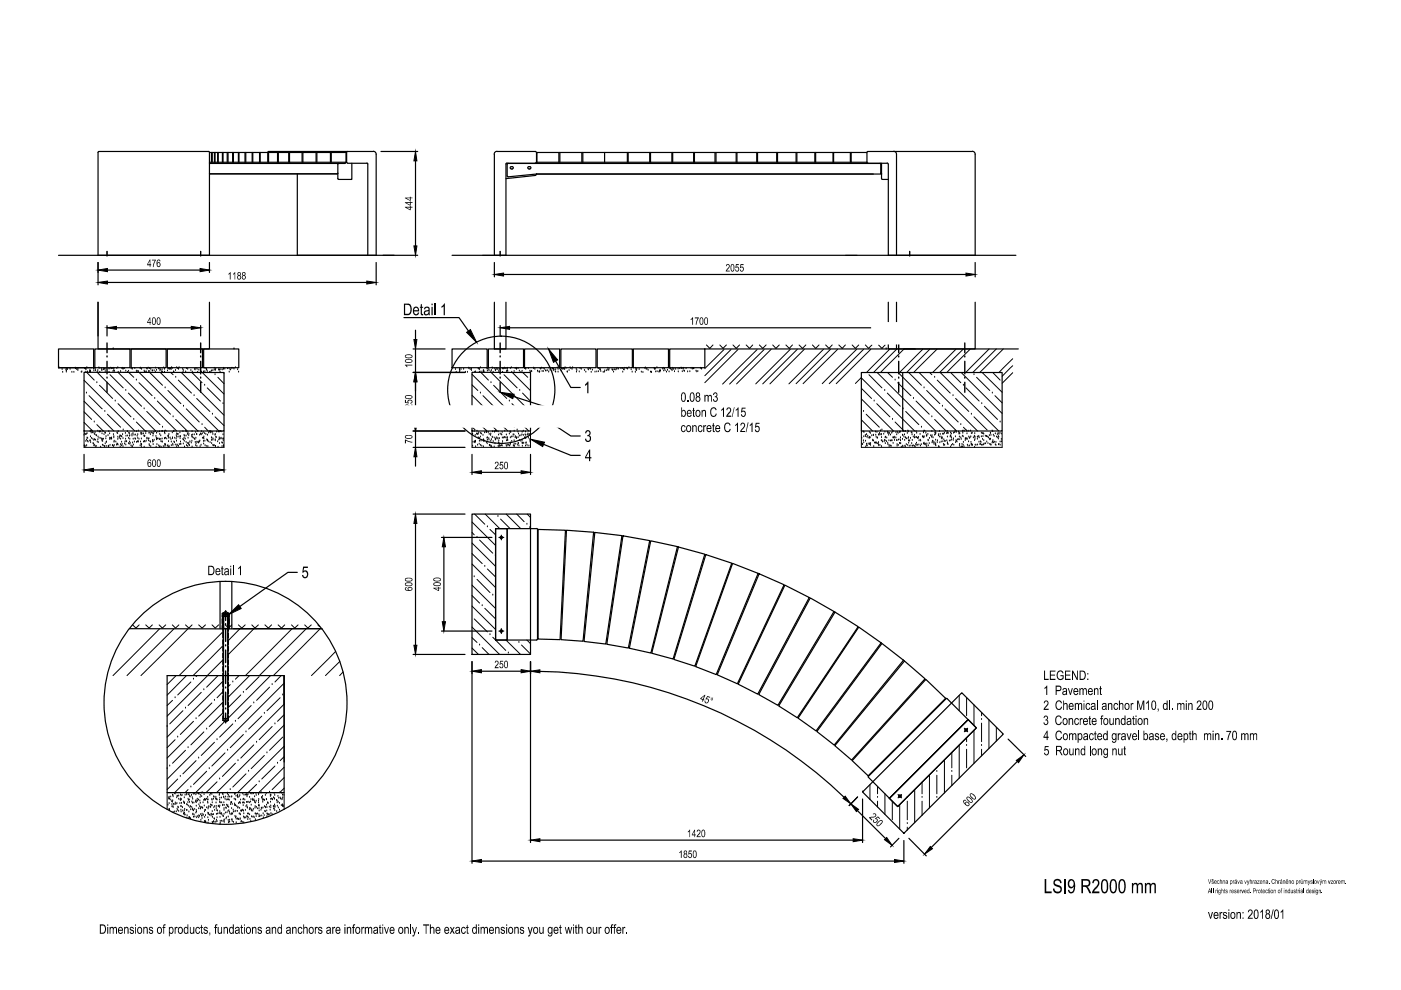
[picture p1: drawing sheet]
<svg xmlns="http://www.w3.org/2000/svg" width="297mm" height="210mm" viewBox="0 0 297 210" stroke-linecap="round" stroke-linejoin="round" font-family="sans-serif">
<!-- layer: 0 -->
<g fill="none" stroke="#000" stroke-width=".25">
<path d="M44.2 32.1l.2 .2M44.2 32.1l-23.4 .1v21.9h23.6v-21.8M44.4 32.3h29v2.1h-29M44.8 32.3v2.1M45 32.3v2.1M45.5 32.3v2.1M45.6 32.3v2.1M46.1 32.3v2.1M46.3 32.3v2.1M47.2 32.3v2.1M47.3 32.3v2.1M48.2 32.3v2.1"/>
<path d="M48.3 32.3v2.1M49.3 32.3v2.1M49.5 32.3v2.1M50.5 32.3v2.1M50.7 32.3v2.1M51.9 32.3v2.1M52.1 32.3v2.1M53.5 32.3v2.1M53.6 32.3v2.1M55 32.3v2.1M55.2 32.3v2.1M56.9 32.3v2.1"/>
<path d="M58.8 32.3v2.1M59 32.3v2.1M61.2 32.3v2.1M61.4 32.3v2.1M63 36.9v17.2M64.1 32.3v2.1M64.2 32.3v2.1M67 32.3v2.1M67.2 32.3v2.1M70.1 32.3v2.1M70.2 32.3v2.1M71.6 36.7l-.1 .2h-27.1"/>
<path d="M71.8 34.7l-.2 .1v3.1M73.2 34.4l-.1 .3h-28.7M73.7 32.1l-.2 .2v2.1l.2 .2M73.7 34.6h4.1M74.6 34.6v3.4h-2.8l-.2-.1M77.8 34.6l.2 .2v19.3M79.1 32.1a.61 .61 0 0 1 .7 .6v21.4M79.2 32.1h-22.2l-.2 .2v2.1M80.8 32.1h7.8M88.1 34.1v18M104.8 32.7v21.4M105.4 32.1a.61 .61 0 0 0-.6 .6"/>
<path d="M105.4 32.1h8.1l.2 .2M107.5 34.6l-.2 .2v19.3M107.5 34.6h6M107.7 34.6l-.2 .2v2.5l.2 .2 6-.6M107.7 34.7h78.9M108.4 35.8l-.2-.1v-.3a.38 .38 0 0 1 .6 .2l-.2 .2M108.4 35.8h.2M112.1 35.3l-.2 .3 .2 .2M112.1 35.3h.3M112.1 35.8h.3M112.3 35.3l.3 .3-.3 .2M113.5 37.2l-6.2 .7"/>
<path d="M113.7 34.4l-.2 .2M113.7 37l-.2 .2M113.7 32.3v2.4M113.7 36.9v.1M113.7 36.9h73.2M113.7 34.4h70.1M113.8 34.4v-2.1h70v2.1M118.5 32.3v2.1M118.7 32.3v2.1M123.4 32.3v2.1M123.6 32.3v2.1M128.2 32.3v2.1"/>
<path d="M133 32.3v2.1M133.2 32.3v2.1M137.8 32.3v2.1M137.9 32.3v2.1M142.5 32.3v2.1M142.6 32.3v2.1M147.1 32.3v2.1M147.2 32.3v2.1M151.6 32.3v2.1M151.8 32.3v2.1M156.1 32.3v2.1M156.3 32.3v2.1"/>
<path d="M160.4 32.3v2.1M160.6 32.3v2.1M164.7 32.3v2.1M164.8 32.3v2.1M168.8 32.3v2.1M169 32.3v2.1M172.8 32.3v2.1M172.9 32.3v2.1M176.6 32.3v2.1M176.7 32.3v2.1M180.3 32.3v2.1M180.5 32.3v2.1"/>
<path d="M183.8 34.4l.2 .2M184 32.1l-.2 .2M184 32.1h22.2M184 34.6h4.1M186.6 34.6l.1 .2v1.9l.2 .2M186.9 36.9h.1M186.9 37.9l.2 .1h1.2M186.9 34.6v3.3M188.1 34.6l.2 .2M188.3 34.8v19.3M189.5 32.1a.61 .61 0 0 1 .6 .6v21.4M206.1 32.1a.61 .61 0 0 1 .7 .6v21.4"/>
<path d="M12.4 54.1h76.2M20.8 55.7v4.7M22.7 53.6h.1M22.7 54h.1M22.7 53.3v.2M22.7 53.7v.2M22.7 54.1v.2M22.8 57.3h19.6M22.8 59.9h55M42.5 53.6h.1M42.5 54h.1M42.5 53.3v.2"/>
<path d="M42.5 53.7v.2M42.5 54.1v.2M44.4 55.7v2.1M79.8 55.7v4.7M95.8 54.1h119.6M104.8 55.7v3M106 53.6h.1M106 54h.1M106 53.3v.2M106 53.7v.2M106 54.1v.2M106.8 58.2h98"/>
<path d="M192.9 53.6h.1M192.9 54h.1M192.9 53.3v.2M192.9 53.7v.2M192.9 54.1v.2M206.8 55.7v3M12.4 74h7.5v4h-7.5zM12.4 78h7.1M17.8 78.9l29.7 .1v12.4h-29.7zM20.1 74h7.5v4h-7.5zM22.7 69v2.2M24 74h.1"/>
<path d="M24.7 69.5h15.9M27.8 74h7.4v4h-7.4zM35.5 74h7.4v4h-7.4zM42.5 69v2.2M43.2 74h7.4v4h-7.4zM44.4 64.1v9.9h-23.6v-9.9v7.1M49.6 74h.1M85.6 67.3h11.7l2 2.9M87.6 79h11M87.6 74h6.8M87.6 78.9h11M88.1 70v2"/>
<path d="M88.1 74v4.9M92.2 64.4v2.4M95.8 74h7.5v4h-7.5zM100.1 78.9l12.4 .1v12.4h-12.4zM103.5 74h7.5v4h-7.5zM104.8 64.1v9.9h2.5v-9.9M106 69v2.2M108 69.5h80.6M111.2 74h7.5v4h-7.5zM117.8 76.6l3.2 5.6h2M118.9 74h7.5v4h-7.5zM126.6 74h7.5v4h-7.5z"/>
<path d="M134.3 74h7.4v4h-7.4zM142 74h7.4v4h-7.4zM149.4 74h66.5M182.6 79h29.9v12.4h-29.9zM187.9 74h.1M188.3 64.1v9.9h18.5v-9.9M190.1 64.1v9.9M191.4 79v12.4M17.8 96.3v3.8M19.4 91.4h.1M19.8 99.6h25.7M47.5 96.3v3.8"/>
<path d="M87.6 91.4h11M87.6 94.9h11M88.1 80.9v8.5M88.1 91.4v3.5M88.1 96.8v2M100.1 96.3v4.3M108.9 84.1l12.1 3.9h2M112.5 96.3v4.3M114.9 88.4l6.1 4h2M115.3 94.2l5.7 2.3h2M186.7 91.4h.1M87.6 109h11"/>
<path d="M88.1 111v25.8M93.6 113.9h10.7M94.1 115.9v15.9M100.1 109h12.4v29.8h-12.4zM102.1 100.1h8.4M105.1 112.1h2.4v23.6h-2.4zM105.8 113.9h.3M106.1 113.9v.2M106.1 113.8v.1M106.1 114.2h.1M106.3 114.2h.1M106.3 113.9h.1"/>
<path d="M106.3 113.5v.3M106.3 113.9v.1M106.3 114.1v.4M106.4 113.7l-.2 .1M106.4 113.8h.1M106.4 113.9h.4M106.5 114.1l-.1 .1M106.5 113.9h.1M106.5 114v.1M107.5 112.1v23.6M113.8 112l.2 .2M113.8 112.1h-8.7v23.6h8.7"/>
<path d="M114 112.3v23.2l-.2 .2M114.1 112.3l5.8 .1-1.2 23.2-4.6-.1zM120.1 112.4l5.8 .4-2.3 23.2-4.6-.4zM126.1 112.9l5.8 .7-3.5 23-4.6-.6zM132.1 113.6l5.7 1-4.6 22.8-4.5-.8zM138 114.7l5.6 1.2-5.6 22.6-4.6-1.1zM143.8 116l5.6 1.5-6.7 22.2-4.5-1.2zM149.6 117.6l5.6 1.8-7.9 21.9-4.4-1.5zM155.3 119.5l5.4 2.1-8.9 21.4-4.3-1.7zM27.4 133.3h19.9M46.7 123.4v9.9M47.1 131.2v1"/>
<path d="M47.1 132.7v.6M47.1 130.1h.2M47.2 130.1l-.1 .7M47.2 133.3v.5M47.2 134.3v.9M47.2 135.7v.9M47.2 137.1v.9M47.2 138.5v1M47.2 139.9v1M47.2 133.3h1.1M47.2 130h.1M47.3 130.3h1v3h-1z"/>
<path d="M47.3 130.7h1M47.3 130.7v21.6M47.4 130.1h.3M47.4 129.9h-.1M47.4 130.3h.4h-.6v.2v2.8M47.4 130.4v2.9M47.5 129.9h-.1M47.8 129.7l-.3 .1M47.8 130.1h.7M47.8 129.7h.1M47.8 130.3l.8 .2-.2 3.3M47.9 129.7l.2 .1"/>
<path d="M48.2 129.9h.2M48.3 130.4v2.9M48.3 133.3h.1M48.3 130.7v21.6M48.4 134.3v.9M48.4 135.7v.9M48.4 137.1v.9M48.4 138.5v1M48.4 139.9v1M48.4 130h.1M48.5 130.1l.1 .7M48.6 130.1h.1"/>
<path d="M48.6 131.2v1M48.6 132.7v.6M49.1 123.4v9.9M63 121.4h-2l-10.2 7.2M68.2 133.3h-19.9M87.6 138.8h11M93.6 133.8h10.7M105.8 133.8h.3M106.1 133.8h-.1M106.1 133.9v.1M106.1 133.6v.1M106.1 134h.1"/>
<path d="M106.2 133.6h.2M106.3 134.1h.1M106.3 133.3v.4M106.3 134v.3M106.3 133.8h.1M106.4 133.6l.1 .1M106.4 133.8h.4M106.5 134h-.1M106.5 133.7l.1 .1M106.5 133.8v.1M161 121.7l5.2 2.3-9.9 21-4.2-1.9zM166.4 124.1l5.2 2.6-10.9 20.5-4.2-2.1z"/>
<path d="M171.8 126.8l5 2.9-11.9 19.8-4-2.2zM177 129.8l4.9 3.1-12.9 19.3-3.9-2.5zM182.1 133l4.7 3.3-13.8 18.7-3.8-2.7zM187 136.4l4.6 3.6-14.7 18-3.7-2.9zM35.4 143.2h24.8v24.8h-24.8zM47.2 141.3v1M47.2 142.8v1.4M47.2 144.7v.9M47.2 146.1v1M47.2 147.5v.9M47.2 149v.9M47.2 150.4v.9"/>
<path d="M47.2 151.8v.9M47.2 152.7h1.2M47.2 152.7l.1 .1M47.3 152.3h1M47.4 152.8l.1 .1M47.5 152.9h.1M47.6 152.9l.1 .1M47.8 153h.1M48 152.9v.1M48.2 152.9h-.1M48.3 152.8l-.1 .1M48.4 141.3v1"/>
<path d="M48.4 142.8v1.4M48.4 144.7v.9M48.4 146.1v1M48.4 147.5v.9M48.4 149v.9M48.4 150.4v.9M48.4 151.8v.9M48.4 152.7l-.1 .1M60.2 143.3v18.3M100.1 140.3v42.7M102.1 142.3h8.4M112.5 140.3v38.3"/>
<path d="M114.5 142.4a96.1 96.1 0 0 1 64.5 26.7M191.8 140.2l4.3 3.7-15.5 17.2-3.6-3zM196.3 144l4.2 4.1-16.4 16.4-3.4-3.2zM203.9 146.9l8.8 8.7-21.1 21.1-8.7-8.8zM204.5 154.4l.2 .3M204.6 154.7v.1M204.6 154.8v.1M204.6 154.6v.1M204.6 155h.1M204.7 154.9l-.2 .2M204.8 155h.1M204.8 154.5l-.1 .1"/>
<path d="M204.8 154.5l.2 .1M204.9 154.8h-.1M204.9 154.9l.2 .2M205 154.9l-.1 .1M205 154.7l.1 .1M205.1 154.8h.1M205.1 154.8l-.1 .1M205.1 154.4l-.2 .3M205.3 152.6l1.7 1.7-16.7 16.7-1.7-1.7zM205.3 152.6l-16.7 16.7M213.7 156.7l3.8 3.7M114.5 178.1h66.4"/>
<path d="M181.8 171.9l5.9 5.9M181.8 169l-1.8 1.8M182.9 169.4v9.2M184.1 164.5l.1 .3 6.1 6.2 16.7-16.7-6.2-6.2h-.3l-16.3 16.5M190.4 168.5l.3 .2M190.5 168.7v.1M190.5 168.9h.1M190.6 177.7l-1.8 1.9M190.6 168.6v.1M190.6 169h.1M190.7 168.9l-.3 .2M190.8 168.8v.1"/>
<path d="M190.8 168.6h-.1M190.8 168.6h.1M190.8 169v.1M190.9 168.9l.2 .2M190.9 168.6l.1 .1M191 169h-.1M191 168.7l.1 .1M191 168.9h.1M191.1 168.8h.1M191.1 168.5l-.2 .2M191.6 178.2v4.8M192.7 177.7l3.7 3.8"/>
<path d="M215.7 161.4l-18.3 18.3M102.1 182.6h87.6"/>
<circle cx="106.3" cy="82.6" r="11.4"/>
<circle cx="47.8" cy="149" r="25.8"/>
</g>
<g fill="none" stroke="#000" stroke-width=".3">
<path d="M22.7 75.7h.1M22.7 72.7v2.1M22.7 76.6v2.7M42.5 75.7h.1M42.5 72.7v2.1M42.5 76.6v2.7M106 75.7h.1M106 72.7v2.1M106 76.6v2.7M190.5 75.7h.1M190.5 72.7v2.1M190.5 76.6v2.7"/>
<path d="M204.6 75.7h.1M204.6 72.7v2.1M204.6 76.6v2.7M22.7 80.2h.1M22.7 81.1v2.1M42.5 80.2h.1M42.5 81.1v2.1M106 80.2h.1M106 81.1v2.1M190.5 80.2h.1M190.5 81.1v2.1M204.6 80.2h.1"/>
<path d="M204.6 81.1v2.1M47.8 136.9h.1M47.8 132.4h.1M47.8 129.5v2.1M47.8 133.3v2.7M47.8 137.8v2.7M47.8 150.3h.1M47.8 145.9h.1M47.8 141.4h.1M47.8 142.3v2.6M47.8 146.8v2.6M47.8 151.2v2.1"/>
<path d="M225.8 186.4v3"/>
</g>
<!-- layer: SRAFY -->
<g fill="none" stroke="#000" stroke-width=".21">
<path d="M12.5 78h.1M13.2 78.3h.1M13.3 78.9h.1M14 78.5h.1M14.1 78.9h.1M14.1 78.2h.1M14.1 78.6h.1M14.3 78.3h.1M14.9 78.3h.1M15.2 78.9h.1M15.7 78.9h.1M16 78h.1"/>
<path d="M16 78.2h.1M16.3 78.3h.1M16.5 78.3h.1M16.5 78.6h.1M17.2 78.9h.1M17.4 78.9h.1M17.9 78.2h.1M18.1 78.3h.1M18.2 78.9h.1M18.2 78.3h.1M18.4 78.9l1.6 1.7M18.4 78h.1"/>
<path d="M18.5 78.9h.1M19 78.9h.1M19.1 78.8h.1M19.1 78.6h.1M19.2 78.9h.1M19.2 78.7h.1M19.8 78.2h.1M19.9 78.6h.1M19.9 78.2h.1M20.2 78.3h.1M20.2 78.6h.1M20.6 78.9l12.4 12.5"/>
<path d="M20.6 78.9h.1M20.7 78.6h.1M21 78h.1M21 78.1h.1M21.2 78.9h.1M21.5 78.2h.1M21.6 78.4h.1M21.6 78.6h.1M21.9 78.1h.1M21.9 78.4h.1M22.1 78.3h.1M22.3 78.8h.1"/>
<path d="M22.4 78.3h.1M23.1 78.2h.1M23.1 78.9h.1M23.3 78.2h.1M23.3 79.4l2.8 2.8M23.5 78h.1M23.6 78.2h.1M23.8 78.1h.1M24 78.8h.1M24.1 78.1h.1M24.1 78.3h.1M24.1 78.6h.1"/>
<path d="M24.3 78.7h.1M24.8 78.1h.1M25 78h.1M25.1 78.9h.1M25.1 79l12.4 12.4M25.6 78.8h.1M25.8 78.1h.1M26 78.1h.1M26.1 78.3h.1M26.1 78.2h.1M26.4 78.1h.1M26.7 78.7h.1"/>
<path d="M27.1 78.9h.1M27.3 78.7h.1M27.3 79l1.1 1M27.8 78.1h.1M28 78.1h.1M28 78.3h.1M28.6 78.1h.1M28.9 78.7h.1M29 78.9h.1M29.2 78.7h.1M29.3 78.8h.1M29.5 79l12.5 12.4"/>
<path d="M29.7 78.1h.1M29.8 78h.1M30 78.3h.1M30.6 78.7h.1M30.6 78.9h.1M30.9 78.9h.1M31 78.8h.1M31.1 78.2h.1M31.2 78.3h.1M31.4 78h.1M31.5 78.8h.1M31.7 78.1h.1"/>
<path d="M31.8 78.8h.1M31.8 79l2.7 2.7M32 78.3h.1M32.3 78.6h.1M32.7 78.6h.1M32.9 78.9h.1M33 78h.1M33.2 78.5h.1M33.7 78.1h.1M33.7 78.2h.1M33.9 78.6h.1M33.9 78.3h.1"/>
<path d="M34 79l12.4 12.4M34.1 78.4h.1M34.3 78.8h.1M34.4 78.4h.1M34.4 78.9h.1M34.7 78h.1M34.9 78.3h.1M34.9 78.9h.1M35.5 78.6h.1M35.6 78.1h.1M35.8 78.2h.1M35.9 78.3h.1"/>
<path d="M36.1 78.2h.1M36.2 78.2h.1M36.2 79l.5 .4M36.3 78.3h.1M36.4 78h.1M36.6 78.1h.1M36.8 78.9h.1M37.2 78.6h.1M37.3 80h.1M37.5 78h.1M37.6 78.1h.1M37.8 78.3h.1"/>
<path d="M38 78h.1M38.4 79l9.1 9M38.7 78.3h.1M38.8 78.9h.1M38.9 78.6h.1M39.4 78.9h.1M39.5 78.1h.1M39.8 78.3h.1M40.5 78.6h.1M40.7 79l2.1 2.1M40.8 78.9h.1M41.3 78.3h.1"/>
<path d="M41.4 78.4h.1M41.5 78.1h.1M41.8 78.3h.1M41.9 78.9h.1M42.2 78.5h.1M42.7 78.9h.1M42.9 79l4.6 4.6M43.1 78.9h.1M43.4 78.8h.1M43.5 78.1h.1M43.7 78.3h.1M43.8 78.5h.1"/>
<path d="M43.8 78.4h.1M43.9 78.8h.1M44.5 78.9h.1M44.7 78.9h.1M44.8 78.6h.1M45.1 78.6h.1M45.4 78.5h.1M45.4 78.1h.1M45.6 79.4h.1M45.7 78.5h.1M45.7 78.3h.1M46.2 80l1.3 1.4"/>
<path d="M46.4 78.4h.1M46.4 78.5h.1M46.5 78.4h.1M46.7 78.9h.1M46.8 78.4h.1M47.1 78.4h.1M47.4 78.3h.1M47.4 79l.1 .1M47.4 78.1h.1M47.7 78.3h.1M48.2 78.2h.1M48.6 78.1h.1"/>
<path d="M48.6 78.9h.1M48.8 78.4h.1M48.9 78.4h.1M49.1 78.1h.1M49.4 78.1h.1M49.6 78.3h.1M49.9 78h.1M50.4 78.4h.1M50.6 78.9h.1M96 78h.1M96.6 78.3h.1M96.7 78.9h.1"/>
<path d="M97.4 78.5h.1M97.5 78.9h.1M97.5 78.2h.1M97.5 78.6h.1M97.7 78.3h.1M98.3 78.3h.1M98.7 78.9h.1M99.1 78.9h.1M99.4 78h.1M99.4 78.2h.1M99.7 78.3h.1M99.9 78.3h.1"/>
<path d="M99.9 78.6h.1M100.1 79.4l12 12M100.7 78.9h.1M100.8 78.9h.1M101.4 78.2h.1M101.6 78.3h.1M101.6 78.9h.1M101.9 78h.1M101.9 78.9l1.6 1.7M102 78.9h.1M102.4 78.9h.1M102.5 78.8h.1"/>
<path d="M102.5 78.6h.1M102.6 78.7h.1M102.6 78.9h.1M103.3 78.2h.1M103.3 78.6h.1M103.6 78.3h.1M103.7 78.6h.1M104.1 78.9h.1M104.1 79l8.4 8.3M104.2 78.6h.1M104.4 78h.1M104.5 78.1h.1"/>
<path d="M104.6 78.9h.1M104.9 78.2h.1M105 78.4h.1M105 78.6h.1M105.3 78.1h.1M105.4 78.4h.1M105.6 78.3h.1M105.7 78.8h.1M105.9 78.3h.1M106.5 78.2h.1M106.6 78.9h.1M106.7 78.2h.1"/>
<path d="M106.8 79.4l2.8 2.8M106.9 78h.1M107.1 78.2h.1M107.3 78.1h.1M107.4 78.8h.1M107.5 78.3h.1M107.6 78.1h.1M107.6 78.6h.1M107.7 78.7h.1M108.2 78.1h.1M108.4 78h.1M108.5 78.9h.1"/>
<path d="M108.6 79l3.9 3.8M109 78.8h.1M109.2 78.1h.1M109.4 78.1h.1M109.5 78.3h.1M109.6 78.2h.1M109.9 78.1h.1M110.1 78.7h.1M110.4 78.9h.1M110.7 78.7h.1M110.8 79l1.1 1M111.2 78.1h.1"/>
<path d="M111.5 78.1h.1M111.5 78.3h.1M112 78.1h.1M112.4 78.7h.1M112.4 78.9h.1M112.6 78.7h.1M112.7 78.8h.1M113.2 78h.1M113.2 78.1h.1M113.4 78.3h.1M114 78.7h.1M114.1 78.9h.1"/>
<path d="M114.4 78.9h.1M114.4 78.8h.1M114.5 78.2h.1M114.6 78.3h.1M114.8 78h.1M114.9 78.8h.1M115.1 78.1h.1M115.2 78.8h.1M115.4 78.3h.1M115.7 78.6h.1M115.8 78.6h.1M116.1 78.6h.1"/>
<path d="M116.3 78.9h.1M116.4 78h.1M116.6 78.5h.1M117.1 78.1h.1M117.1 78.2h.1M117.3 78.6h.1M117.3 78.3h.1M117.5 78.4h.1M117.7 78.8h.1M117.8 78.4h.1M117.8 78.9h.1M118.2 78h.1"/>
<path d="M118.3 78.3h.1M118.3 78.9h.1M119 78.6h.1M119 78.1h.1M119.2 78.2h.1M119.3 78.3h.1M119.5 78.2h.1M119.6 78.2h.1M119.7 78.3h.1M119.8 78h.1M120 78.1h.1M120.3 78.9h.1"/>
<path d="M120.7 78.6h.1M120.9 78h.1M121 78.1h.1M121.3 78.3h.1M121.4 78h.1M122.2 78.3h.1M122.2 78.9h.1M122.3 78.6h.1M122.8 78.9h.1M123 78.1h.1M123.2 78.3h.1M123.9 78.6h.1"/>
<path d="M124.2 78.9h.1M124.7 78.3h.1M124.8 78.4h.1M124.9 78.1h.1M125.2 78.3h.1M125.3 78.9h.1M125.6 78.5h.1M126.2 78.9h.1M126.5 78.9h.1M126.9 78.8h.1M126.9 78.1h.1M127.2 78.3h.1"/>
<path d="M127.3 78.5h.1M127.3 78.4h.1M127.4 78.8h.1M127.9 78.9h.1M128.1 78.9h.1M128.2 78.6h.1M128.6 78.6h.1M128.9 78.5h.1M128.9 78.1h.1M129.1 78.5h.1M129.1 78.3h.1M129.8 78.4h.1"/>
<path d="M129.9 78.5h.1M130 78.4h.1M130.1 78.9h.1M130.3 78.4h.1M130.6 78.4h.1M130.8 78.3h.1M130.8 78.1h.1M131.1 78.3h.1M131.7 78.2h.1M132 78.1h.1M132 78.9h.1M132.2 78.4h.1"/>
<path d="M132.3 78.4h.1M132.5 78.1h.1M132.8 78.1h.1M133.1 78.3h.1M133.4 78h.1M133.8 78.4h.1M134 78.9h.1M134.7 78.9h.1M134.7 78.1h.1M134.8 78.5h.1M135 78.6h.1M135 78.3h.1"/>
<path d="M135.5 78.3h.1M136 78.9h.1M136.3 79h.1M136.7 78.1h.1M136.9 78h.1M137 78.3h.1M137.2 78.3h.1M137.4 78.5h.1M137.9 78.9h.1M138 78.9h.1M138.1 79h.1M138.7 78.1h.1"/>
<path d="M138.8 78.3h.1M138.9 78.3h.1M139 78.9h.1M139.3 78h.1M139.3 78.8h.1M139.7 78.9h.1M139.8 78.7h.1M139.9 78.9h.1M139.9 78.6h.1M140 78.6h.1M140.5 78.3h.1M140.6 78.1h.1"/>
<path d="M140.7 78.6h.1M140.9 78.3h.1M141 78.6h.1M141.3 78.9h.1M141.5 78.5h.1M141.8 78h.1M141.9 78.9h.1M141.9 78.1h.1M142.2 78.3h.1M142.4 78.4h.1M142.5 78.6h.1M142.6 78.1h.1"/>
<path d="M142.7 78.3h.1M142.9 78.3h.1M143 78.8h.1M143.3 78.3h.1M143.8 78.3h.1M143.8 78.9h.1M144.1 78.2h.1M144.4 78h.1M144.4 78.1h.1M144.6 78.1h.1M144.7 78.8h.1M144.8 78.3h.1"/>
<path d="M144.9 78.1h.1M145 78.6h.1M145.1 78.7h.1M145.5 78.2h.1M145.8 78.9h.1M146.3 78.8h.1M146.5 78.1h.1M146.8 78.3h.1M146.9 78.1h.1M147 78.2h.1M147.1 78.2h.1M147.6 78.7h.1"/>
<path d="M147.7 78.9h.1M148 78.8h.1M148.5 78.1h.1M148.7 78.2h.1M148.8 78.3h.1M149.4 74.1h.1M149.8 73.1l.7 .8 .7-.8M152.6 73.1l.7 .8 .7-.8M153.5 74.1l-4.1 4.1M155 74.1l-5.6 5.6M155.4 73.1l.7 .8 .7-.8M156.5 74.1l-7.1 7"/>
<path d="M158.2 73.1l.7 .8 .7-.8M160.5 74.1l-7.3 7.3M161 73.1l.7 .8 .7-.8M162 74.1l-7.3 7.3M163.5 74.1l-7.3 7.3M163.8 73.1l.7 .8 .7-.8M166.6 73.1l.7 .8 .7-.8M167.6 74.1l-7.4 7.3M169 74.1l-7.3 7.3M169.4 73.1l.7 .8 .8-.8M170.5 74.1l-7.3 7.3M172.3 73.1l.6 .8 .8-.8"/>
<path d="M174.6 74.1l-7.3 7.3M175 73.1l.8 .8 .6-.8M176.1 74.1l-7.3 7.3M177.6 74.1l-7.3 7.3M177.8 73.1l.8 .8 .6-.8M180.7 73.1l.7 .8 .7-.8M181.6 74.1l-7.3 7.3M183.1 74.1l-7.3 7.3M183.5 73.1l.7 .8 .7-.8M184.2 79.4l2.8 2.8M184.6 74.1l-7.3 7.3M186 79l12.4 12.4"/>
<path d="M186.3 73.1l.7 .8 .7-.8M188.2 79l1 1M188.6 74l-4.9 5M190.1 74l-4.9 5M190.4 79l12.4 12.4M191.6 74l-4.9 5M192.7 79l2.7 2.7M194.9 79l12.4 12.4M195.7 74l-5 5M197.1 79l.5 .4M197.1 74l-4.9 5M198.2 80h.1"/>
<path d="M198.7 74l-5 5M199.3 79l12.5 12.4M201.5 79l2.2 2.1M202.7 74l-5 5M203.8 79l8.7 8.7M204.2 74l-5 5M205.7 74l-5 5M206.5 79.4h.1M207.1 80l2.7 2.8M208.2 79l4.3 4.2M209.7 74l-4.9 5M210.5 79l1.5 1.6"/>
<path d="M211.2 74l-5 5M212.7 74l-5 5M214.7 76.1l-2.9 2.9M214.7 77.5l-2.2 2.3M214.7 79l-2.2 2.3M17.8 85.1l6.3 6.3M17.8 80.6l10.8 10.8M17.8 92.3h.1M17.8 89.6l1.8 1.8M17.8 87.3l1.6 1.6M17.8 91.4v3.5h29.7v-3.5M17.9 94.6h.1"/>
<path d="M17.9 92h.1M17.9 94.5h.1M17.9 94.7h.1M18.2 92.1h.1M18.2 93.6h.1M18.2 94.7h.1M18.3 92.1h.1M18.3 83.3h.1M18.3 93.3h.1M18.4 94.5h.1M18.5 91.9h.1M18.5 92.9h.1"/>
<path d="M18.5 93.5h.1M18.6 92.9h.1M18.7 93.7h.1M18.9 83.9l2.8 2.8M19.1 93.5h.1M19.1 91.4h.1M19.1 91.6h.1M19.2 92.6h.1M19.2 93.8h.1M19.3 91.8h.1M19.4 92.9h.1M19.6 91.8h.1"/>
<path d="M19.7 93.1h.1M19.7 91.7h.1M19.7 94.1h.1M19.9 94.1h.1M19.9 93.4h.1M19.9 94.5h.1M20 89.5h.1M20 92h.1M20 93.2h.1M20.1 94.4h.1M20.1 92.1h.1M20.2 91.7h.1"/>
<path d="M20.2 94.7h.1M20.2 93.3h.1M20.4 92.3h.1M20.4 94.6h.1M20.4 92.4h.1M20.5 90l1.4 1.4M20.5 81.1h.1M20.6 93.7h.1M20.7 91.4h.1M20.7 93.2h.1M20.8 92.7h.1M20.8 93.8h.1"/>
<path d="M21 92.9h.1M21 91.6h.1M21.1 81.7l2.8 2.8M21.1 91.6h.1M21.3 91.6h.1M21.3 94.8h.1M21.4 92.9h.1M21.6 93.2h.1M21.6 92h.1M21.6 93.1h.1M21.6 93.5h.1M21.7 93.2h.1"/>
<path d="M21.7 94.4h.1M21.8 93.6h.1M21.8 91.5h.1M21.9 94.5h.1M21.9 93.1h.1M22.1 92.1h.1M22.1 94.7h.1M22.2 94.7h.1M22.2 87.2h.1M22.2 91.8h.1M22.3 94.1h.1M22.4 91.8h.1"/>
<path d="M22.4 93h.1M22.5 92.6h.1M22.5 93.8h.1M22.5 94.6h.1M22.6 93.7h.1M22.8 87.8l2.8 2.8M22.9 92.4h.1M22.9 94.7h.1M23 94.6h.1M23 94.8h.1M23.1 91.5h.1M23.2 92h.1"/>
<path d="M23.3 93.2h.1M23.3 92.9h.1M23.3 94.4h.1M23.5 92.9h.1M23.6 93.1h.1M23.6 92.9h.1M23.7 93h.1M23.8 94.5h.1M23.9 94.5h.1M24 92.1h.1M24.1 94.7h.1M24.1 92.6h.1"/>
<path d="M24.1 92.8h.1M24.2 93.8h.1M24.2 94.4h.1M24.2 93.5h.1M24.4 85h.1M24.6 93.7h.1M24.7 94.4h.1M24.8 91.8h.1M24.8 94.1h.1M24.9 91.9h.1M24.9 94.2h.1M25 93.2h.1"/>
<path d="M25 92.7h.1M25 94.3h.1M25 85.6l2.8 2.8M25.1 91.5h.1M25.3 92.9h.1M25.3 92.7h.1M25.4 92.4h.1M25.5 94.7h.1M25.5 92.5h.1M25.6 94.3h.1M25.6 93.1h.1M25.7 92.6h.1"/>
<path d="M25.8 93.8h.1M25.8 94.5h.1M25.8 92.6h.1M25.9 94.2h.1M26 92.1h.1M26.1 94.7h.1M26.1 93h.1M26.1 91.2h.1M26.4 94.1h.1M26.5 93.7h.1M26.6 91.9h.1M26.6 93.1h.1"/>
<path d="M26.7 82.8h.1M26.7 94.3h.1M26.7 92.5h.1M26.7 93.6h.1M26.8 93.7h.1M27 92.4h.1M27 91.5h.1M27.2 83.3l2.8 2.8M27.3 94.1h.1M27.3 92.9h.1M27.3 91.8h.1M27.4 94.2h.1"/>
<path d="M27.4 92.5h.1M27.4 91.9h.1M27.5 93.7h.1M27.5 92.4h.1M27.5 93.1h.1M27.6 94h.1M27.8 94.5h.1M28 92.1h.1M28 92.4h.1M28 94.7h.1M28 94.8h.1M28.1 93.9h.1"/>
<path d="M28.2 91.9h.1M28.2 93.1h.1M28.3 94.3h.1M28.4 88.9h.1M28.4 92.3h.1M28.5 93.7h.1M28.6 93h.1M28.7 92.2h.1M28.7 93.1h.1M28.9 80.6h.1M28.9 89.5l1.9 1.9M29 93.8h.1"/>
<path d="M29 91.5h.1M29.1 92.5h.1M29.1 93.7h.1M29.2 92.1h.1M29.2 92.9h.1M29.3 93.8h.1M29.3 93.6h.1M29.3 91.4h.1M29.5 93.1h.1M29.5 81.1l2.8 2.8M29.7 94.5h.1M29.8 93.7h.1"/>
<path d="M29.9 91.9h.1M29.9 94.2h.1M29.9 91.8h.1M29.9 92.1h.1M30 93.1h.1M30 94.3h.1M30 94.7h.1M30.1 92h.1M30.4 92h.1M30.4 93.7h.1M30.5 92.4h.1M30.6 86.7h.1"/>
<path d="M30.6 94.8h.1M30.6 92.6h.1M30.6 93.6h.1M30.7 92.5h.1M30.7 93.7h.1M30.9 91.9h.1M30.9 91.5h.1M31 93.5h.1M31.1 87.2l2.8 2.8M31.2 92.9h.1M31.2 93.1h.1M31.5 93.1h.1"/>
<path d="M31.5 93.5h.1M31.6 91.8h.1M31.6 93h.1M31.6 94.3h.1M31.7 94.5h.1M31.8 91.8h.1M31.8 93.6h.1M31.9 92.1h.1M31.9 93.8h.1M32 94.7h.1M32.1 91.8h.1M32.3 93.4h.1"/>
<path d="M32.4 93.7h.1M32.4 91.9h.1M32.4 92.4h.1M32.5 93.6h.1M32.5 94.3h.1M32.5 92h.1M32.6 91.7h.1M32.7 93.3h.1M32.8 84.5h.1M32.9 91.5h.1M33.1 92.5h.1M33.1 94.8h.1"/>
<path d="M33.1 92.9h.1M33.2 91.8h.1M33.2 93.2h.1M33.2 93h.1M33.3 94.3h.1M33.4 85l2.8 2.8M33.4 93.1h.1M33.5 91.6h.1M33.7 94.5h.1M33.7 93.1h.1M33.8 94.8h.1M33.8 91.6h.1"/>
<path d="M33.8 93.2h.1M33.9 92.1h.1M33.9 94.7h.1M34.1 92.4h.1M34.1 93.2h.1M34.1 93.6h.1M34.2 94.8h.1M34.3 91.5h.1M34.4 93.1h.1M34.4 93.7h.1M34.4 91.5h.1M34.5 90.6h.1"/>
<path d="M34.6 94.7h.1M34.8 91.5h.1M34.9 91.8h.1M34.9 93h.1M35 94.2h.1M35 94.6h.1M35 92h.1M35 82.2h.1M35 91.2l.3 .2M35.1 92.9h.1M35.1 94.4h.1M35.3 93.1h.1"/>
<path d="M35.5 94.6h.1M35.6 94.5h.1M35.6 92.5h.1M35.6 82.8l2.8 2.8M35.7 92.4h.1M35.7 92.7h.1M35.7 93.6h.1M35.8 94.9h.1M35.8 92.9h.1M35.8 92.1h.1M35.9 94.7h.1M36.1 92.9h.1"/>
<path d="M36.2 93.2h.1M36.3 94.5h.1M36.3 93.7h.1M36.5 91.8h.1M36.6 93h.1M36.6 92.8h.1M36.6 94.2h.1M36.7 94.4h.1M36.7 88.4h.1M36.8 91.5h.1M36.9 91.4h.1M36.9 93.7h.1"/>
<path d="M37 93.8h.1M37 92.9h.1M37.2 94.3h.1M37.3 88.9l2.4 2.5M37.3 93.1h.1M37.4 92.4h.1M37.4 93.5h.1M37.5 94.8h.1M37.5 92.7h.1M37.5 92h.1M37.5 94.5h.1M37.5 94.3h.1"/>
<path d="M37.6 92.1h.1M37.8 92.7h.1M37.8 92.1h.1M37.8 80.6l2.8 2.7M37.8 94.6h.1M38 94.3h.1M38.1 91.8h.1M38.1 92.6h.1M38.2 93h.1M38.2 94.2h.1M38.3 92.6h.1M38.3 93.7h.1"/>
<path d="M38.4 94.2h.1M38.8 91.5h.1M38.8 93.2h.1M38.9 94.1h.1M38.9 86.1h.1M38.9 93.3h.1M39 92.3h.1M39 92.9h.1M39.1 93.5h.1M39.1 94.8h.1M39.2 92.5h.1M39.3 93.1h.1"/>
<path d="M39.4 91.4h.1M39.5 92.4h.1M39.5 93.8h.1M39.5 91.6h.1M39.5 86.7l2.7 2.8M39.5 94.5h.1M39.7 94h.1M39.8 92.1h.1M39.8 94.6h.1M39.8 91.7h.1M39.9 92.9h.1M39.9 94.1h.1"/>
<path d="M40 92.4h.1M40 94h.1M40 92.1h.1M40 94.3h.1M40.2 94.5h.1M40.3 93.7h.1M40.6 93.9h.1M40.6 92.3h.1M40.7 93.5h.1M40.7 92.6h.1M40.7 94.8h.1M40.7 91.5h.1"/>
<path d="M40.8 92.7h.1M40.9 92.2h.1M41 92.9h.1M41.1 83.9h.1M41.2 92.2h.1M41.2 93.1h.1M41.3 93.2h.1M41.4 93.8h.1M41.5 91.7h.1M41.5 94.5h.1M41.5 92.9h.1M41.6 94.1h.1"/>
<path d="M41.7 92.1h.1M41.7 84.5l2.8 2.7M41.7 93.8h.1M41.7 94.6h.1M42 91.5h.1M42 93.8h.1M42.1 93.9h.1M42.2 93.7h.1M42.3 92.3h.1M42.4 93.5h.1M42.4 94.7h.1M42.5 92h.1"/>
<path d="M42.5 92.1h.1M42.6 94.4h.1M42.7 92.2h.1M42.7 91.5h.1M42.8 90h.1M42.9 92h.1M42.9 92.9h.1M43.1 91.7h.1M43.1 92.9h.1M43.1 93.6h.1M43.2 94.1h.1M43.2 93.1h.1"/>
<path d="M43.2 92.7h.1M43.4 81.7h.1M43.4 91.9h.1M43.4 90.6l.8 .8M43.4 93.5h.1M43.5 94.5h.1M43.6 92.1h.1M43.7 94.6h.1M43.9 93.2h.1M43.9 93.5h.1M43.9 82.2l2.8 2.8M44 92.3h.1"/>
<path d="M44 93.4h.1M44 93.5h.1M44.1 94.7h.1M44.2 93.7h.1M44.2 91.8h.1M44.5 91.5h.1M44.5 93.8h.1M44.6 91.8h.1M44.6 91.6h.1M44.7 91.5h.1M44.8 91.6h.1M44.8 92.8h.1"/>
<path d="M44.8 93.4h.1M44.9 94.1h.1M44.9 92.9h.1M45 87.8h.1M45.1 91.7h.1M45.1 93.3h.1M45.1 92.1h.1M45.1 94.4h.1M45.2 93.1h.1M45.3 94.5h.1M45.4 94.5h.1M45.6 92.3h.1"/>
<path d="M45.6 88.4l1.9 1.8M45.6 93.5h.1M45.6 93.2h.1M45.6 92.1h.1M45.7 94.7h.1M45.8 92.7h.1M45.8 92.8h.1M45.9 91.6h.1M46.1 93.7h.1M46.2 94.8h.1M46.3 91.6h.1M46.4 93.3h.1"/>
<path d="M46.4 91.6h.1M46.5 92.8h.1M46.5 94.1h.1M46.5 93.1h.1M46.6 91.5h.1M46.8 91.5h.1M46.8 93.1h.1M46.9 92.9h.1M47 91.6h.1M47 93.9h.1M47.1 94.7h.1M47.1 93.1h.1"/>
<path d="M47.2 94h.1M47.3 85.6h.1M47.3 92.2h.1M47.3 93.4h.1M47.4 94.6h.1M47.4 93h.1M47.4 94.5h.1M100.1 91.4v3.5h12.4v-3.5M100.1 88.3l3.1 3.1M100.1 83.8l7.6 7.6M100.1 90.5l.7 .7M100.1 81.6l1.2 1.2"/>
<path d="M100.2 92.1h.1M100.2 94.6h.1M100.2 86.1l2.8 2.8M100.3 93.8h.1M100.5 91.5h.1M100.6 93.8h.1M100.7 93.6h.1M100.7 93.9h.1M100.8 92.3h.1M100.8 93.5h.1M100.8 93.7h.1M100.8 94.7h.1"/>
<path d="M101 92h.1M101.1 91.4h.1M101.2 92.1h.1M101.3 94.4h.1M101.3 92.1h.1M101.4 92h.1M101.4 92.8h.1M101.5 91.7h.1M101.6 92.9h.1M101.6 94.2h.1M101.6 93.5h.1M101.6 93h.1"/>
<path d="M101.9 92.7h.1M101.9 83.3h.1M101.9 91.9h.1M101.9 94.4h.1M102 93.5h.1M102.1 92h.1M102.2 94.6h.1M102.4 92.3h.1M102.4 83.9l2.8 2.8M102.4 93.5h.1M102.5 94.7h.1M102.5 93.5h.1"/>
<path d="M102.5 93.2h.1M102.6 93.3h.1M102.6 93.6h.1M102.7 91.8h.1M103.1 91.7h.1M103.1 91.5h.1M103.1 91.4h.1M103.1 93.8h.1M103.2 91.7h.1M103.2 91.6h.1M103.3 92.9h.1M103.3 94.1h.1"/>
<path d="M103.3 93.3h.1M103.3 92.8h.1M103.6 91.7h.1M103.6 93h.1M103.7 93.3h.1M103.7 92.1h.1M103.8 94.4h.1M103.9 94.5h.1M104 92.3h.1M104.1 93.5h.1M104.1 92h.1M104.1 94.7h.1"/>
<path d="M104.1 81.1h.1M104.1 90l1.3 1.4M104.1 94.6h.1M104.2 93.2h.1M104.3 94.9h.1M104.4 92.7h.1M104.4 91.6h.1M104.5 92.8h.1M104.6 93.6h.1M104.6 81.7l2.8 2.8M104.8 91.5h.1M104.8 94.8h.1"/>
<path d="M104.9 91.6h.1M104.9 92.9h.1M104.9 94.1h.1M105 93.1h.1M105 93.3h.1M105.1 91.4h.1M105.3 91.4h.1M105.3 92.8h.1M105.4 93.1h.1M105.6 93h.1M105.6 94.6h.1M105.6 91.6h.1"/>
<path d="M105.7 93.9h.1M105.7 92.2h.1M105.7 93.5h.1M105.8 94.7h.1M105.8 94h.1M105.8 94.4h.1M105.9 93h.1M106 94.6h.1M106 92h.1M106.1 94.6h.1M106.3 92.1h.1M106.3 87.8l2.8 2.8"/>
<path d="M106.3 94.5h.1M106.4 92.2h.1M106.5 91.7h.1M106.5 94.6h.1M106.5 92.9h.1M106.6 94.1h.1M106.6 93.6h.1M106.7 92.9h.1M106.9 92.7h.1M107 91.4h.1M107.1 92.8h.1M107.3 92.8h.1"/>
<path d="M107.3 94.4h.1M107.4 92.2h.1M107.4 93.5h.1M107.4 94.6h.1M107.5 93h.1M107.6 92.8h.1M107.6 93.3h.1M107.7 94.4h.1M107.7 93.4h.1M107.8 94.4h.1M108 92h.1M108 85h.1"/>
<path d="M108 94.6h.1M108.2 91.6h.1M108.2 94.3h.1M108.2 92.8h.1M108.2 93.9h.1M108.2 94.1h.1M108.3 91.7h.1M108.4 92.7h.1M108.5 93.6h.1M108.5 85.6l2.8 2.8M108.8 92.6h.1M108.8 92.2h.1"/>
<path d="M108.8 94.5h.1M109 92.2h.1M109 94.6h.1M109 93.5h.1M109 94.2h.1M109 91.4h.1M109.1 94.6h.1M109.2 92.8h.1M109.3 92.6h.1M109.3 94.2h.1M109.4 92.8h.1M109.5 93h.1"/>
<path d="M109.6 92.9h.1M109.6 91.2h.1M109.8 94.4h.1M109.8 91.6h.1M109.9 92.8h.1M109.9 94.1h.1M109.9 94h.1M109.9 92h.1M110 94.6h.1M110.1 92.4h.1M110.1 93.4h.1M110.2 82.8h.1"/>
<path d="M110.4 92.4h.1M110.4 93.6h.1M110.7 92.2h.1M110.7 93.4h.1M110.7 94h.1M110.7 91.6h.1M110.7 94.6h.1M110.7 93.9h.1M110.8 83.3l1.7 1.8M110.9 94.1h.1M111 92.3h.1M111 91.4h.1"/>
<path d="M111 94h.1M111.2 92.8h.1M111.3 92.2h.1M111.4 91.6h.1M111.4 94.6h.1M111.5 92.8h.1M111.5 93h.1M111.5 92.3h.1M111.5 94h.1M111.5 93.9h.1M111.7 94.4h.1M111.8 92.2h.1"/>
<path d="M111.9 92h.1M112 94.6h.1M112 92.8h.1M112.1 92.2h.1M112.3 92.1h.1M112.4 93.4h.1M112.4 94.6h.1M112.4 93.8h.1M112.4 93.6h.1M112.4 80.6h.1M182.6 91.4v3.5h29.9v-3.5M182.6 89l2.4 2.4"/>
<path d="M182.6 84.6l6.8 6.8M182.6 80.1l11.3 11.3M182.6 91.3l.2 .1M182.6 82.3l2.2 2.2M182.6 80l-1.2 1.3M182.7 91.7h.1M182.7 92.9h.1M182.8 94.1h.1M182.9 94.3h.1M183 93.5h.1M183 91.6h.1M183.1 87.2h.1"/>
<path d="M183.1 92.6h.1M183.1 93.9h.1M183.2 91.7h.1M183.5 92.3h.1M183.5 92.6h.1M183.5 93.5h.1M183.6 94.8h.1M183.6 87.8l2.8 2.8M183.7 94.2h.1M183.7 92.1h.1M183.8 94.5h.1M183.8 92.7h.1"/>
<path d="M183.9 94.6h.1M184 92.5h.1M184.1 94.1h.1M184.1 92.9h.1M184.3 91.7h.1M184.3 94.3h.1M184.4 92.9h.1M184.4 92.7h.1M184.4 94.1h.1M184.5 92.8h.1M184.5 91.9h.1M184.6 94.1h.1"/>
<path d="M184.6 94.4h.1M184.8 92.4h.1M185 93.5h.1M185 93.3h.1M185.2 92.3h.1M185.2 92.4h.1M185.2 93.5h.1M185.3 94.7h.1M185.3 85h.1M185.4 93.9h.1M185.6 91.6h.1M185.6 93.9h.1"/>
<path d="M185.7 92.3h.1M185.8 93.9h.1M185.8 92.7h.1M185.8 94h.1M185.9 85.6l2.8 2.8M185.9 91.7h.1M186 92.9h.1M186 94.1h.1M186.1 92.9h.1M186.3 93.8h.1M186.3 94.3h.1M186.3 92.2h.1"/>
<path d="M186.3 94.5h.1M186.4 92.3h.1M186.5 91.9h.1M186.6 92.1h.1M186.6 94.4h.1M186.8 92.2h.1M186.9 93.5h.1M186.9 92.1h.1M186.9 94.7h.1M186.9 92.8h.1M187 91.2h.1M187 93.5h.1"/>
<path d="M187.1 93.7h.1M187.4 92.1h.1M187.5 93.7h.1M187.5 93.4h.1M187.6 82.8h.1M187.6 91.6h.1M187.7 92.8h.1M187.7 93.5h.1M187.7 94.1h.1M187.7 92.7h.1M188 93.6h.1M188 92.9h.1"/>
<path d="M188.1 91.6h.1M188.1 83.3l2.8 2.8M188.2 94h.1M188.3 91.9h.1M188.3 94.3h.1M188.3 91.7h.1M188.4 92.3h.1M188.5 93.5h.1M188.5 91.9h.1M188.5 94.7h.1M188.5 94.4h.1M188.6 91.9h.1"/>
<path d="M188.8 93.5h.1M188.8 92.2h.1M188.8 94.6h.1M188.9 94.6h.1M189 93.5h.1M189.1 91.8h.1M189.1 93.5h.1M189.2 88.9h.1M189.3 91.6h.1M189.3 92.8h.1M189.4 94h.1M189.4 92.8h.1"/>
<path d="M189.6 92.9h.1M189.7 93.4h.1M189.7 92.7h.1M189.8 80.6h.1M189.8 89.5l1.9 1.9M189.9 91.7h.1M189.9 92.9h.1M190.1 92.2h.1M190.1 93.4h.1M190.2 93.4h.1M190.2 94.6h.1M190.2 94.3h.1"/>
<path d="M190.2 91.7h.1M190.3 81.1l2.8 2.8M190.4 91.9h.1M190.5 94.4h.1M190.5 93.3h.1M190.7 91.7h.1M190.7 94h.1M190.8 91.6h.1M190.8 93.2h.1M190.8 94.1h.1M190.9 91.6h.1M190.9 92.8h.1"/>
<path d="M190.9 93.5h.1M191 94.1h.1M191.1 94.8h.1M191.3 93.2h.1M191.3 92.3h.1M191.4 94.6h.1M191.4 94.8h.1M191.4 92.4h.1M191.5 86.7h.1M191.6 91.5h.1M191.6 92.7h.1M191.8 92.2h.1"/>
<path d="M191.8 93.4h.1M191.9 94.6h.1M191.9 94.7h.1M191.9 92.8h.1M192 91.5h.1M192 92.9h.1M192 87.2l2.8 2.8M192.2 94.3h.1M192.2 93h.1M192.4 91.9h.1M192.4 94.4h.1M192.5 91.4h.1"/>
<path d="M192.5 93h.1M192.6 91.6h.1M192.6 92.8h.1M192.6 93.5h.1M192.7 94h.1M192.7 93.5h.1M192.8 94.6h.1M192.9 93.5h.1M193 92.9h.1M193.1 94.6h.1M193.2 91.7h.1M193.3 94.1h.1"/>
<path d="M193.3 91.8h.1M193.4 92.2h.1M193.4 93.4h.1M193.5 94.6h.1M193.6 94.5h.1M193.6 92.7h.1M193.7 84.5h.1M193.9 92.8h.1M193.9 92.3h.1M193.9 94.6h.1M194 94.7h.1M194.1 94.3h.1"/>
<path d="M194.2 91.5h.1M194.2 92.8h.1M194.2 85l2.8 2.8M194.3 92.7h.1M194.3 94h.1M194.4 91.8h.1M194.4 94.4h.1M194.5 94.4h.1M194.5 92.9h.1M194.6 93h.1M194.7 92.7h.1M194.8 94.3h.1"/>
<path d="M194.9 93.5h.1M195.1 92.1h.1M195.1 93.3h.1M195.2 94.6h.1M195.2 93.5h.1M195.3 94.3h.1M195.4 90.6h.1M195.6 92.7h.1M195.6 92.6h.1M195.8 91.8h.1M195.8 94.1h.1M195.8 91.6h.1"/>
<path d="M195.8 92.8h.1M195.9 92.7h.1M195.9 82.2h.1M195.9 94h.1M195.9 92.6h.1M195.9 94.2h.1M195.9 91.2l.2 .2M196.1 94.3h.1M196.2 94.2h.1M196.3 91.8h.1M196.3 94.4h.1M196.4 92.5h.1"/>
<path d="M196.4 92.4h.1M196.5 94.7h.1M196.5 82.8l2.8 2.8M196.5 94.1h.1M196.5 92.4h.1M196.7 92.1h.1M196.8 93.3h.1M196.8 94.5h.1M196.8 93.5h.1M197 94.1h.1M197.1 92.9h.1M197.3 92.4h.1"/>
<path d="M197.5 92.7h.1M197.6 88.4h.1M197.6 91.5h.1M197.6 92.7h.1M197.6 93.9h.1M197.6 92.4h.1M197.7 93.5h.1M197.8 92.8h.1M197.8 93.6h.1M197.9 93.9h.1M198 94.2h.1M198.2 92.3h.1"/>
<path d="M198.2 88.9l2.4 2.5M198.2 93.9h.1M198.2 91.8h.1M198.3 91.8h.1M198.3 92.1h.1M198.3 94.4h.1M198.4 93.3h.1M198.4 94.1h.1M198.4 94.5h.1M198.4 91.9h.1M198.7 93.8h.1M198.7 80.6l2.8 2.7"/>
<path d="M198.8 93.5h.1M199 92.4h.1M199 92.1h.1M199 94.7h.1M199.1 94.8h.1M199.2 91.5h.1M199.2 92.7h.1M199.3 93.9h.1M199.3 92.1h.1M199.5 92.7h.1M199.6 93.7h.1M199.6 92.9h.1"/>
<path d="M199.7 93.1h.1M199.8 92.8h.1M199.8 86.1h.1M199.9 92.1h.1M199.9 93.7h.1M200 94.2h.1M200.1 92.1h.1M200.1 93.2h.1M200.1 94.5h.1M200.2 91.8h.1M200.3 94.4h.1M200.3 93.6h.1"/>
<path d="M200.4 86.7l2.8 2.8M200.4 93.6h.1M200.7 91.9h.1M200.7 93.5h.1M200.8 91.5h.1M200.9 92.7h.1M200.9 93.9h.1M200.9 91.8h.1M200.9 94.1h.1M201 94.3h.1M201 91.9h.1M201.3 93.5h.1"/>
<path d="M201.5 92.7h.1M201.5 92.4h.1M201.5 91.8h.1M201.5 94.8h.1M201.6 93.5h.1M201.6 92.5h.1M201.7 92h.1M201.7 92.8h.1M201.8 93.2h.1M201.8 94.4h.1M202 94.2h.1M202.1 83.9h.1"/>
<path d="M202.1 93.4h.1M202.1 93h.1M202.2 91.8h.1M202.2 94.4h.1M202.4 91.7h.1M202.5 91.4h.1M202.6 92.6h.1M202.6 93.8h.1M202.6 84.5l2.8 2.7M202.7 93.4h.1M202.7 91.7h.1M202.8 93.6h.1"/>
<path d="M202.9 93.7h.1M203 93.2h.1M203.2 91.6h.1M203.3 93.2h.1M203.3 92h.1M203.4 93.2h.1M203.4 91.8h.1M203.4 94.5h.1M203.4 92.7h.1M203.5 94.2h.1M203.5 92h.1M203.5 94.8h.1"/>
<path d="M203.7 90h.1M203.7 92.8h.1M203.8 93.2h.1M203.9 94.8h.1M204 94.2h.1M204 92.5h.1M204.1 91.5h.1M204.1 94.8h.1M204.1 91.8h.1M204.2 91.4h.1M204.2 92.6h.1M204.2 94.4h.1"/>
<path d="M204.3 81.7h.1M204.3 93.8h.1M204.3 90.6l.8 .8M204.4 94.7h.1M204.4 91.4h.1M204.6 93.4h.1M204.7 93h.1M204.8 93.2h.1M204.8 82.2l2.8 2.8M204.9 91.4h.1M205 93h.1M205 92h.1"/>
<path d="M205.1 93.2h.1M205.1 94.4h.1M205.2 94.6h.1M205.4 93.7h.1M205.4 92.7h.1M205.4 91.4h.1M205.5 92.9h.1M205.6 94.6h.1M205.7 92.8h.1M205.8 91.4h.1M205.8 92.6h.1M205.9 93.8h.1"/>
<path d="M205.9 94.2h.1M206 87.8h.1M206 91.9h.1M206 94.2h.1M206.1 94.5h.1M206.1 94.3h.1M206.1 91.8h.1M206.2 94.4h.1M206.4 92.8h.1M206.5 88.4l2.8 2.8M206.6 92.5h.1M206.6 93.4h.1"/>
<path d="M206.6 94.9h.1M206.7 91.9h.1M206.7 92.6h.1M206.7 93.2h.1M206.7 92.8h.1M206.8 94.4h.1M206.9 94.4h.1M207.2 92.7h.1M207.2 93.1h.1M207.3 94.3h.1M207.3 92.7h.1M207.5 92.5h.1"/>
<path d="M207.6 93.8h.1M207.6 92.8h.1M207.8 94.3h.1M207.9 94.2h.1M207.9 93.7h.1M208 93.8h.1M208.1 92.6h.1M208.1 91.8h.1M208.1 94.4h.1M208.2 85.6h.1M208.3 91.9h.1M208.3 93.2h.1"/>
<path d="M208.4 94.4h.1M208.4 92.6h.1M208.4 91.9h.1M208.5 94.3h.1M208.6 93.4h.1M208.6 92.1h.1M208.7 94.1h.1M208.7 86.1l2.8 2.8M208.9 92.5h.1M209 94.1h.1M209.1 92.6h.1M209.2 92.5h.1"/>
<path d="M209.2 93.7h.1M209.3 92.7h.1M209.5 94.1h.1M209.6 92.8h.1M209.8 92.4h.1M209.8 93.1h.1M209.8 94.2h.1M209.9 93.2h.1M210 91.9h.1M210 93.1h.1M210 91.8h.1M210.1 94.3h.1"/>
<path d="M210.1 92.3h.1M210.1 94.4h.1M210.4 93.9h.1M210.4 91.4h.1M210.4 83.3h.1M210.4 93.7h.1M210.5 91.5h.1M210.5 93.4h.1M210.6 92.3h.1M210.7 93.9h.1M210.8 92.5h.1M210.8 93.8h.1"/>
<path d="M210.9 83.9l1.6 1.5M211 92h.1M211 94.3h.1M211.2 93.8h.1M211.2 94.4h.1M211.3 92.7h.1M211.5 92.1h.1M211.5 92.8h.1M211.6 91.9h.1M211.7 93.1h.1M211.7 92.6h.1M211.7 94.3h.1"/>
<path d="M211.8 92.7h.1M211.8 92.1h.1M211.8 94.2h.1M212 91.8h.1M212 89.5h.1M212 93.7h.1M212 94.4h.1M212.3 92h.1M212.3 93.2h.1M212.3 93.7h.1M100.1 119.6l5 5M100.1 115.1l5 5"/>
<path d="M100.1 110.7l5 4.9M100.1 117.4l2.1 2.1M100.1 112.9l.4 .5M100.6 109l2.2 2.2M101.1 113.9h.1M101.7 114.5l2.8 2.8M102.9 109l3.1 3.1M103.3 111.7h.1M103.9 112.3l1.2 1.1M105 117.8h.1M105.6 109.5h.1M106.1 110.1l2.1 2"/>
<path d="M107.3 109l3.1 3.1M109.6 109l1.5 1.6M111.7 111.2h.1M111.8 109l.7 .7M112.3 111.7l.2 .3M28.1 132.5l.7 .7 .7-.7M30.9 132.5l.7 .7 .7-.7M33.7 132.5l.7 .7 .7-.7M33.9 133.3l-9.9 9.9M36.5 132.5l.7 .7 .7-.7M36.9 133.3l-10 9.9M39.3 132.5l.7 .7 .7-.7"/>
<path d="M39.8 133.3l-9.9 9.9M42.1 132.5l.7 .7 .8-.7M45 132.5l.6 .7 .8-.7M47.3 133.9l-9.3 9.3M47.3 136.8l-6.4 6.4M47.3 139.9l-3.4 3.3M47.3 130.3l-.1 .2M47.3 130.8l-.1 .2M47.3 130.9l-.1 .2M47.3 131l-.1 .2M47.3 131.1l-.1 .2M47.3 131.2l-.1 .2"/>
<path d="M47.3 131.3l-.1 .3M47.3 131.5l-.1 .1M47.3 131.6l-.1 .2M47.3 131.7l-.1 .2M47.3 131.8l-.1 .2M47.3 131.9l-.1 .2M47.3 132l-.1 .2M47.3 132.1l-.1 .2M47.3 132.2l-.1 .2M47.3 132.4l-.1 .2M47.3 132.4l-.1 .3M47.3 132.6l-.1 .2"/>
<path d="M47.3 132.7l-.1 .2M47.3 132.8l-.1 .2M47.3 132.9l-.1 .2M47.3 133l-.1 .2M47.3 133.1l-.1 .2M47.3 133.3h.1M47.4 130.4l-.2 .3M47.4 130.5l-.2 .3M47.4 130.6l-.2 .3M47.8 132.5l.7 .7 .6-.7M48.3 130.3v.1M48.4 130.4l-.1 .1"/>
<path d="M48.5 130.4l-.2 .2M48.6 130.5l-.3 .2M48.6 130.6l-.3 .2M48.6 130.7l-.3 .2M48.6 130.8l-.3 .2M48.6 130.9l-.3 .2M48.6 131l-.3 .3M48.6 131.1l-.3 .2M48.6 131.3l-.3 .2M48.6 131.4l-.3 .2M48.6 131.5l-.3 .2M48.6 131.6l-.3 .2"/>
<path d="M48.6 131.7l-.3 .2M48.6 131.8l-.3 .2M48.6 131.9l-.3 .3M48.6 132l-.3 .2M48.6 132.2l-.3 .2M48.6 132.3l-.3 .2M48.6 132.4l-.3 .2M48.6 132.5l-.3 .2M48.6 132.6l-.3 .2M48.6 132.7l-.3 .2M48.6 132.8l-.3 .2M48.6 133l-.3 .1"/>
<path d="M48.6 133l-.3 .3M48.6 133.2l-.2 .1M50.5 132.5l.8 .7 .7-.7M50.9 133.3l-2.6 2.6M53.4 132.5l.7 .7 .7-.7M53.8 133.3l-5.5 5.5M56.2 132.5l.7 .7 .7-.7M59 132.5l.7 .7 .7-.7M61.8 132.5l.7 .7 .7-.7M61.9 133.3l-9.9 9.9M64.6 132.5l.7 .7 .7-.7M64.9 133.3l-9.9 9.9"/>
<path d="M67.4 132.5l.4 .4M67.9 133.3l-9.9 9.9M71.2 138.1l-5.2 5.1M100.1 137.4l1.3 1.4M100.1 133l5.8 5.8M100.1 128.5l5 5M100.1 124.1l5 4.9M100.1 135.2l1 1M100.1 126.3l1.6 1.6M100.5 122.3h.1M100.5 131.2l2.8 2.8M101.1 122.8l2.8 2.8"/>
<path d="M101.7 136.8h.1M102.2 128.4h.1M102.2 137.3l1.5 1.5M102.8 120.1h.1M102.8 129l2.3 2.2M103.3 120.6l1.8 1.7M103.9 134.6h.1M104.5 135.1l2.7 2.8M104.5 126.2h.1M105 126.7l.1 .1M107.3 135.7l3.1 3.1M107.8 138.5h.1"/>
<path d="M110 136.2h.1M110.6 136.8l1.9 1.9M111.7 135.7l.8 .8M35.4 154h.1M36.6 148.5l-1.2 1.1M37.1 147.9h.1M37.1 156.8l-1.7 1.7M37.3 143.2l-1.9 1.9M37.7 156.3h.1M38.8 150.7l-2.8 2.8M39.3 150.1h.1M39.3 159.1l-2.7 2.7"/>
<path d="M39.5 143.2l-4.1 4.2M39.9 158.5h.1M40.5 144.6l-2.8 2.7M41 144h.1M41 152.9l-2.8 2.8M41.6 152.4h.1M41.8 143.2l-.2 .3M42.7 146.8l-2.8 2.8M43.2 146.2h.1M43.2 155.2l-2.7 2.7M43.8 154.6h.1M44 143.2l-8.6 8.6"/>
<path d="M44.9 149l-2.8 2.8M45.5 148.5h.1M45.5 157.4l-2.8 2.8M46 156.8h.1M46.2 143.2l-2.4 2.5M47.2 151.2l-2.8 2.8M47.3 144.4l-11.9 11.9M47.3 148.8l-11.9 11.9M47.3 146.6l-1.3 1.3M47.7 159.6l-2.8 2.8M47.9 152.7l-12.5 12.5M48.3 159.1h.1"/>
<path d="M48.5 143.2l-.2 .2M48.8 145.1l-.5 .5M49.4 144.6h.1M49.4 153.5l-2.8 2.8M49.9 152.9h.1M50.7 143.2l-.8 .8M51.1 147.3l-2.8 2.8M51.6 146.8h.1M51.6 155.7l-2.8 2.8M52.2 155.2h.1M52.9 143.2l-4.6 4.7M53.3 149.6l-2.8 2.8"/>
<path d="M53.8 149h.1M53.8 157.9l-2.7 2.8M54.4 157.4h.1M54.9 143.5l-2.7 2.7M55.5 151.8l-2.8 2.8M56 151.2h.1M56.6 159.6h.1M57.2 145.7l-2.8 2.8M57.4 143.2l-9.1 9.1M57.7 145.1h.1M57.7 154l-2.8 2.8M58.3 153.5h.1"/>
<path d="M59.4 147.9l-2.8 2.8M59.6 143.2l-1.3 1.4M59.9 147.3h.1M59.9 156.3l-2.7 2.8M60.2 144.9l-23.2 23.1M60.2 149.3l-18.7 18.7M60.2 153.7l-14.3 14.3M60.2 158.2l-9.8 9.8M60.2 151.5l-1.4 1.4M72.1 140.2l-3.1 3M72.7 142.5l-.7 .7M201.8 149v.1"/>
<path d="M201.8 159.5v3.3M203.4 147.4v3.3M203.4 158v7M204.9 158.1h.1M204.9 147.9v3.9M204.9 156.4v.9M204.9 158.9v3.9M206.5 149.5v4.3M206.5 154.8v7M208.1 158.1h.1M208.1 152.6h.1M208.1 151v.8"/>
<path d="M208.1 153.3v4M208.1 158.9v1.4M209.7 152.6v6.1M211.2 154.2v2.9M35.4 171.6v-3.6h24.8v3.6M35.4 163h.1M35.6 170.7h.1M35.8 169.4h.1M35.8 169.2h.1M35.8 171.7h.1M35.9 170.4h.1M35.9 169h.1"/>
<path d="M35.9 171.6h.1M35.9 169.4h.1M35.9 171.8h.1M36 162.4h.1M36.2 169h.1M36.2 169.6h.1M36.4 170h.1M36.4 170.6h.1M36.4 171.1h.1M36.5 170.1h.1M36.6 168.6h.1M36.6 169.8h.1"/>
<path d="M36.7 171h.1M36.7 168.6h.1M36.7 172.2h.1M36.7 168.9h.1M36.7 171.2h.1M36.8 170.5h.1M37 168.2h.1M37 172.2h.1M37.1 170.6h.1M37.1 168.3h.1M37.2 170.3h.1M37.3 170.5h.1"/>
<path d="M37.4 172.1h.1M37.5 169.1h.1M37.5 170.4h.1M37.5 171.6h.1M37.5 168.8h.1M37.7 171.8h.1M37.7 168.9h.1M37.7 165.2l-2.3 2.2M37.7 171.1h.1M37.8 171.3h.1M37.9 168.8h.1M37.9 172h.1"/>
<path d="M37.9 169.4h.1M38.1 170.4h.1M38.2 169.6h.1M38.2 164.6h.1M38.3 168.5h.1M38.3 169.7h.1M38.3 169.4h.1M38.4 171h.1M38.4 171.8h.1M38.4 172.2h.1M38.4 168.7h.1M38.4 171.1h.1"/>
<path d="M38.4 169.5h.1M38.5 170.3h.1M38.6 168.6h.1M38.7 171.2h.1M38.7 171.9h.1M38.9 172.6h.1M38.9 170h.1M39 170.3h.1M39 172.3h.1M39.1 169.1h.1M39.1 171.9h.1M39.1 170.4h.1"/>
<path d="M39.1 170.3h.1M39.1 172.5h.1M39.2 171.6h.1M39.2 172.8h.1M39.2 168.6h.1M39.6 168.6h.1M39.6 171.8h.1M39.6 168.3h.1M39.6 170.6h.1M39.6 173.4h.1M39.7 173h.1M39.7 170.7h.1"/>
<path d="M39.8 170.2h.1M39.9 169.4h.1M39.9 167.4l-.7 .6M39.9 168.5h.1M40 169.7h.1M40 170.9h.1M40 172.2h.1M40.1 173.4h.1M40.1 168.5h.1M40.1 169.6h.1M40.2 170.1h.1M40.2 168.9h.1"/>
<path d="M40.3 171.2h.1M40.3 169h.1M40.3 173.5h.1M40.4 171h.1M40.4 173.6h.1M40.4 171.7h.1M40.5 166.9h.1M40.6 168.6h.1M40.6 171.2h.1M40.7 170h.1M40.8 169.1h.1M40.8 171.6h.1"/>
<path d="M40.8 170.3h.1M40.9 171.5h.1M40.9 169.4h.1M40.9 172.7h.1M40.9 172.6h.1M40.9 171.8h.1M41 168.4h.1M41 173.3h.1M41 171.9h.1M41.1 170.3h.1M41.1 172.8h.1M41.3 168.3h.1"/>
<path d="M41.3 171.6h.1M41.3 173.2h.1M41.5 170h.1M41.5 168.5h.1M41.5 169.9h.1M41.5 172.4h.1M41.6 169.7h.1M41.6 161.3l-2.8 2.8M41.6 170.9h.1M41.6 171.8h.1M41.6 170.2h.1M41.7 172.2h.1"/>
<path d="M41.7 173.4h.1M41.8 168.3h.1M41.8 173.1h.1M41.8 169.4h.1M41.9 169.9h.1M42.1 169.6h.1M42.1 168.3h.1M42.1 171.5h.1M42.1 173.4h.1M42.1 160.7h.1M42.2 170.6h.1M42.2 173h.1"/>
<path d="M42.2 168.4h.1M42.3 173.1h.1M42.3 171h.1M42.4 169.8h.1M42.4 169.1h.1M42.5 170.3h.1M42.5 171.4h.1M42.5 171.5h.1M42.5 172.7h.1M42.5 168.6h.1M42.6 173.9h.1M42.6 171.2h.1"/>
<path d="M42.7 168.1h.1M42.7 173h.1M42.8 168.9h.1M42.8 171.2h.1M42.8 172.6h.1M42.8 173.6h.1M42.9 171.4h.1M43 168.1h.1M43 171.4h.1M43 173h.1M43.1 170.2h.1M43.1 172.8h.1"/>
<path d="M43.2 169.7h.1M43.3 168.5h.1M43.3 169.7h.1M43.3 170.9h.1M43.3 172.1h.1M43.3 174.2h.1M43.4 173.3h.1M43.4 169.5h.1M43.4 171.8h.1M43.5 174.1h.1M43.5 169.6h.1M43.6 169.7h.1"/>
<path d="M43.6 172.9h.1M43.6 171.8h.1M43.6 174.4h.1M43.6 174.3h.1M43.8 169.4h.1M43.8 171.3h.1M43.8 163.5l-2.8 2.8M44 169.1h.1M44 170.1h.1M44.1 170.3h.1M44.1 169.6h.1M44.1 173.4h.1"/>
<path d="M44.1 172.4h.1M44.1 171.5h.1M44.1 174.5h.1M44.2 172.7h.1M44.2 171.2h.1M44.2 173.9h.1M44.2 172.5h.1M44.3 171h.1M44.4 163h.1M44.4 172.8h.1M44.5 168.6h.1M44.6 171.2h.1"/>
<path d="M44.7 171.1h.1M44.7 168.3h.1M44.7 170.7h.1M44.7 172.7h.1M44.7 173h.1M44.8 172.6h.1M44.8 170.8h.1M44.9 168.4h.1M44.9 169.5h.1M45 169.7h.1M45 170.8h.1M45 172.1h.1"/>
<path d="M45 174.4h.1M45 170.2h.1M45 173.3h.1M45.1 174.5h.1M45.1 172.8h.1M45.3 169.4h.1M45.3 172.7h.1M45.3 174.3h.1M45.3 174.2h.1M45.3 168.9h.1M45.3 171.3h.1M45.4 169h.1"/>
<path d="M45.4 173.6h.1M45.5 173.7h.1M45.5 171h.1M45.5 171.8h.1M45.6 174.4h.1M45.8 169h.1M45.8 169.4h.1M45.8 170.3h.1M45.8 174.3h.1M45.8 171.4h.1M45.8 171h.1M45.9 172.7h.1"/>
<path d="M45.9 173.9h.1M45.9 169.5h.1M46 171.9h.1M46 169.6h.1M46 173.4h.1M46 174.2h.1M46 165.8l-2.3 2.2M46.1 172.6h.1M46.1 171.9h.1M46.3 171h.1M46.4 170.9h.1M46.4 172.5h.1"/>
<path d="M46.5 168.6h.1M46.5 168.4h.1M46.5 171.2h.1M46.6 169.7h.1M46.6 170.1h.1M46.6 165.2h.1M46.6 170.9h.1M46.6 172.1h.1M46.6 169.2h.1M46.6 172.5h.1M46.7 173.3h.1M46.7 174.8h.1"/>
<path d="M46.7 174.5h.1M46.7 174.1h.1M46.7 170.2h.1M46.8 172.6h.1M46.9 169.2h.1M46.9 172.5h.1M47 174.1h.1M47 170.2h.1M47 172.7h.1M47.2 168.4h.1M47.2 170.8h.1M47.2 170.7h.1"/>
<path d="M47.2 173h.1M47.3 174.2h.1M47.3 168.5h.1M47.4 173.1h.1M47.4 169h.1M47.5 170.2h.1M47.5 169.1h.1M47.5 171.4h.1M47.5 172.7h.1M47.5 174h.1M47.5 171.8h.1M47.5 173.8h.1"/>
<path d="M47.5 170.8h.1M47.5 174.4h.1M47.7 169.4h.1M47.8 172.4h.1M47.8 169h.1M47.9 171.3h.1M47.9 173.6h.1M48 169.6h.1M48 171.4h.1M48 173.4h.1M48 170.7h.1M48.1 172.3h.1"/>
<path d="M48.2 168.4h.1M48.2 171h.1M48.3 169.6h.1M48.3 168h-.1M48.3 170.8h.1M48.3 172h.1M48.3 169h.1M48.4 173.2h.1M48.4 173.9h.1M48.4 174.4h.1M48.4 168.6h.1M48.5 171.2h.1"/>
<path d="M48.5 169.6h.1M48.5 171.9h.1M48.6 174.2h.1M48.6 169.7h.1M48.6 169h.1M48.6 172.2h.1M48.7 173.9h.1M48.7 174.3h.1M48.7 172.6h.1M48.8 167.4h.1M48.9 170.6h.1M48.9 170.2h.1"/>
<path d="M49 172.7h.1M49 169h.1M49.1 170.2h.1M49.1 171.4h.1M49.1 172.7h.1M49.1 173.8h.1M49.1 168.9h.1M49.1 172.5h.1M49.2 173.8h.1M49.2 170.5h.1M49.2 174.2h.1M49.3 172.6h.1"/>
<path d="M49.4 171.8h.1M49.5 172.2h.1M49.5 174.4h.1M49.7 169.4h.1M49.7 170.5h.1M49.7 168.4h.1M49.7 170.8h.1M49.8 172.1h.1M49.8 173.1h.1M49.9 168.3h.1M49.9 170.8h.1M49.9 169.6h.1"/>
<path d="M49.9 161.8l-2.7 2.8M50 170.8h.1M50 169.6h.1M50 173.4h.1M50 172h.1M50 173.2h.1M50 168.8h.1M50.1 174.4h.1M50.1 173.7h.1M50.2 171h.1M50.3 168.8h.1M50.3 172h.1"/>
<path d="M50.4 173.6h.1M50.4 168.6h.1M50.4 169h.1M50.4 171.4h.1M50.5 171.2h.1M50.5 169.1h.1M50.5 173.7h.1M50.5 161.3h.1M50.5 173.8h.1M50.6 170.4h.1M50.7 168.9h.1M50.7 172.6h.1"/>
<path d="M50.8 170.2h.1M50.8 171.4h.1M50.8 172.6h.1M50.8 168.7h.1M50.9 173.8h.1M50.9 170.2h.1M50.9 170.3h.1M50.9 173.6h.1M51 172.7h.1M51 169.6h.1M51.1 171.9h.1M51.1 174.3h.1"/>
<path d="M51.2 171.9h.1M51.2 172h.1M51.2 174.2h.1M51.4 171.8h.1M51.4 170.3h.1M51.5 168.3h.1M51.5 174.4h.1M51.5 169.6h.1M51.5 171.9h.1M51.6 170.8h.1M51.6 172h.1M51.6 173.2h.1"/>
<path d="M51.6 169.4h.1M51.6 170.2h.1M51.7 174.4h.1M51.7 172.5h.1M51.7 168.6h.1M51.8 173.5h.1M51.8 170.3h.1M51.9 169.6h.1M51.9 173.4h.1M52 168.6h.1M52 171.8h.1M52.1 173.4h.1"/>
<path d="M52.2 171h.1M52.2 164.1l-2.8 2.8M52.2 168.5h.1M52.3 170.1h.1M52.3 170.8h.1M52.3 173.1h.1M52.4 168.9h.1M52.4 168.6h.1M52.4 170.1h.1M52.4 171.2h.1M52.5 171.4h.1M52.5 173.2h.1"/>
<path d="M52.5 172.6h.1M52.5 173.8h.1M52.6 168.5h.1M52.6 170.1h.1M52.6 173.4h.1M52.7 172.6h.1M52.7 163.5h.1M52.9 171.7h.1M52.9 170.2h.1M52.9 172.7h.1M52.9 169.1h.1M53 171.4h.1"/>
<path d="M53 173.7h.1M53 171.5h.1M53.1 170h.1M53.2 168.3h.1M53.2 174.1h.1M53.2 169.5h.1M53.2 171.6h.1M53.3 170.7h.1M53.3 171.9h.1M53.3 173.2h.1M53.4 171.8h.1M53.4 168.3h.1"/>
<path d="M53.5 173.3h.1M53.6 169.7h.1M53.6 169.4h.1M53.6 172h.1M53.7 169.7h.1M53.7 168.3h.1M53.7 171.6h.1M53.8 173.2h.1M53.8 169.6h.1M53.9 173.4h.1M54 168.9h.1M54 169.9h.1"/>
<path d="M54 170.2h.1M54.1 171.4h.1M54.1 172.6h.1M54.1 171h.1M54.1 173.8h.1M54.2 170.3h.1M54.2 172.6h.1M54.3 168.3h.1M54.3 169.9h.1M54.3 173.1h.1M54.3 168.6h.1M54.4 171.2h.1"/>
<path d="M54.4 172.7h.1M54.4 166.3l-1.8 1.7M54.6 171.5h.1M54.6 172.6h.1M54.8 168.3h.1M54.8 169.8h.1M54.8 170.2h.1M54.8 168.5h.1M54.8 170.8h.1M54.9 169.5h.1M54.9 170.7h.1M54.9 171.4h.1"/>
<path d="M54.9 172.7h.1M54.9 173.2h.1M54.9 171.9h.1M54.9 170.9h.1M54.9 165.8h.1M55 173.1h.1M55.1 168.1h.1M55.2 173h.1M55.3 171.8h.1M55.4 171.4h.1M55.5 168.1h.1M55.5 169.1h.1"/>
<path d="M55.5 173h.1M55.5 171.4h.1M55.5 169.2h.1M55.6 169.4h.1M55.7 168.9h.1M55.7 170.1h.1M55.7 169.7h.1M55.8 171.3h.1M55.8 172.5h.1M55.8 169.6h.1M55.8 173.4h.1M56 169.7h.1"/>
<path d="M56 172.9h.1M56 160.2l-2.7 2.8M56.1 171h.1M56.1 169.7h.1M56.1 172h.1M56.3 171.3h.1M56.3 168.6h.1M56.3 172.1h.1M56.3 171.2h.1M56.4 168.3h.1M56.5 169.5h.1M56.5 170.7h.1"/>
<path d="M56.5 169.6h.1M56.6 171.9h.1M56.6 173.1h.1M56.6 171.2h.1M56.6 172.6h.1M56.7 170.3h.1M56.8 170.2h.1M56.8 172.6h.1M56.9 172.8h.1M56.9 172.7h.1M56.9 170.4h.1M57.1 171.1h.1"/>
<path d="M57.2 168h.1M57.2 172.7h.1M57.3 171.8h.1M57.3 168.9h.1M57.3 168.6h.1M57.4 170.1h.1M57.4 171.3h.1M57.4 169.5h.1M57.4 170.9h.1M57.4 172.5h.1M57.4 168.6h.1M57.5 169.4h.1"/>
<path d="M57.7 169.4h.1M57.7 172.7h.1M57.8 169.6h.1M58 171h.1M58 169.1h.1M58 171.5h.1M58.1 168.2h.1M58.1 171.6h.1M58.2 169.4h.1M58.2 170.7h.1M58.3 171.9h.1M58.3 168.6h.1"/>
<path d="M58.3 171h.1M58.3 171.2h.1M58.3 162.4l-2.8 2.8M58.6 169.7h.1M58.7 172.1h.1M58.8 170.2h.1M58.8 169.8h.1M58.8 170.9h.1M58.8 161.8h.1M58.9 168.9h.1M59 170.1h.1M59 171.3h.1"/>
<path d="M59.1 169.2h.1M59.3 171.8h.1M59.3 170.3h.1M59.4 168.1h.1M59.4 169.2h.1M59.5 169.4h.1M59.6 170.8h.1M59.8 168.2h.1M59.8 169.6h.1M59.8 169.4h.1M59.9 170.6h.1M59.9 168.6h.1"/>
<path d="M59.9 170.9h.1M59.9 169.1h.1M60 170.8h.1M60 171h.1M60.2 168.6h.1M60.2 162.7l-5.3 5.3M60.2 167.1l-.9 .9M60.2 160.4l-.8 .9M60.2 164.9l-2.5 2.5M182.9 167.9h.1M184.4 166.4v3.1M186.1 169.1h.1"/>
<path d="M186.1 166.7v1.6M186.1 169.9v1.2M187.6 168.3v4.4M189.2 169.9v3.9M190.8 170.6v5.2M192.4 174.6h.1M192.4 169.1h.1M192.4 169.9v3.9M192.4 175.4v.6M193.9 167.4v7M195.5 169.1h.1M195.5 165.8v2.5"/>
<path d="M195.5 169.9v3M197.1 164.3v7M198.6 169.1h.1M198.6 163.6h.1M198.6 162.7v.1M198.6 164.4v3.9M200.2 161.1v7M201.8 163.6h.1M201.8 164.4v2.2"/>
</g>
<!-- layer: 0 -->
<g fill="#000" stroke="#000" stroke-width=".21">
<path d="M88.1 32.1l.3 2h-.6zM20.8 57.3l2-.4v.7zM20.8 59.9l2-.3v.6zM42.4 56.9l2 .4-2 .3zM77.8 59.6l2 .3-2 .3zM87.8 52.1h.6l-.3 2zM104.8 58.2l2-.3v.6zM204.8 57.9l2 .3-2 .3zM22.7 69.5l2-.3v.6zM40.6 69.2l1.9 .3-1.9 .3zM87.8 72h.6l-.3 2zM98.9 70.5l.8-.6 1.3 2.7z"/>
<path d="M106 69.5l2-.3v.6zM116.3 74l1.9 2.3-.9 .5zM17.8 99.6l2-.3v.7zM45.5 99.3l2 .3-2 .4zM88.1 79l.3 2h-.6zM87.8 89.4h.6l-.3 2zM88.1 94.9l.3 1.9h-.6zM88.1 78.9l.3 2h-.6zM100.1 100.1l2-.3v.6zM106 83.2l3 .4-.3 .9zM110.5 99.8l2 .3-2 .3zM112.5 93.1l2.9 .7-.3 .9z"/>
<path d="M88.1 109l.3 2h-.6zM94.1 113.9l.3 2h-.6zM48.4 130.3l2.2-2.1 .5 .8zM87.8 136.8h.6l-.3 2zM93.8 131.8h.6l-.3 2zM100.1 142.3l2-.3v.6zM110.5 142l2 .3-2 .3zM112.5 142.3l2-.3v.6zM112.5 178.1l2-.3v.7zM179.2 168.8l1.2 1.6-1.7-1.1zM180.9 177.8l2 .3-2 .4zM180.4 170.4l1.6 1.2-.4 .5z"/>
<path d="M187.5 178l.5-.4 1.1 1.6zM197.2 179.5l.5 .4-1.7 1.2zM215.5 161.2l1.6-1.2-1.2 1.7zM100.1 182.6l2-.4v.7zM189.7 182.2l1.9 .4-1.9 .3z"/>
</g>
<g fill="#000">
<path d="M32.2 55.1h.9l-.5 1.5h-.2l.1-.6 .4-.8h-.7zM48.8 57.7h.1v1.6h-.2v-1.3l-.3 .2zM49.4 58.1l.5-.4v1.6h-.2v-1.3l-.2 .2zM154 56.1l.3-.1 .4 .2v.4l-.6 .8h.6v.2h-.8l.1-.4 .5-.5a.29 .29 0 0 0 .1-.4 .29 .29 0 0 0-.3-.2 .29 .29 0 0 0-.2 .4l-.2-.1zM156 56h.6v.2h-.4l-.1 .4 .4-.1 .2 .7-.2 .4h-.3l-.3-.3 .1-.2a.3 .3 0 0 0 .5 .2 .3 .3 0 0 0 0-.5l-.2-.1-.4 .1zM157 56h.6v.2h-.5v.4l.1-.1 .4 .1 .1 .7-.2 .2-.3 .1-.4-.5 .2 .1a.29 .29 0 0 0 .4 .1 .29 .29 0 0 0 .1-.4 .29 .29 0 0 0-.4-.1h-.2zM85.9 77.3h1.5v.2h-1.2l.2 .3h-.2zM89.2 64.6l.3-.2v.7h.2v.2h-.2v1.2l.2 .1v.2a.39 .39 0 0 1-.4 0 .39 .39 0 0 1-.1-.5v-1h-.2v-.2h.2zM94.1 64.4l.2-.1v2.5h-.2v-1.9l-.5 .4v-.3zM146.8 67.3h.1v1.6h-.1v-1.3l-.4 .2zM147.3 67.3h.9l-.5 1.6h-.2v-.4l.5-1h-.7zM85.9 93.2l1.5 .5v.1l-.7-.1-.6-.3v.6h-.2z"/>
<path d="M85.9 84.8h.2v.5l.3 .1v-.3l.1-.3 .6-.1 .2 .2 .1 .5-.3 .2-.1-.2a.31 .31 0 0 0 .1-.5 .31 .31 0 0 0-.5 .1l-.1 .2 .2 .3-.8-.1zM85.9 86l.2-.2h.3l.8 .6v-.6h.2v.8l-1-.7a.27 .27 0 0 0-.4 .2 .27 .27 0 0 0 .3 .3v.2l-.3-.1zM105 98l.2-.1a.55 .55 0 0 1 .5 .4 .55 .55 0 0 1-.3 .7l-.3 .3h.6v.2h-.8l.6-1a.27 .27 0 0 0-.1-.4 .27 .27 0 0 0-.3 .3l-.2-.1zM106 97.9h.7v.2h-.5l-.1 .4h.4l.2 .2v.4l-.1 .3-.4 .1-.3-.4 .1-.1a.3 .3 0 0 0 .5 .3 .3 .3 0 0 0 0-.6l-.2-.1-.4 .1zM124.3 91.3l.3-.1 .4 .1 .2 .3v.5a.17 .17 0 0 0-.2 .2 .17 .17 0 0 0 .2 .2l.1 .7-.2 .4-.7 .1-.4-.5v-.2h.3a.42 .42 0 0 0 .6 .4 .42 .42 0 0 0 .1-.7l-.2-.2h-.3v-.3h.3l.2-.4a.35 .35 0 0 0-.4-.4 .35 .35 0 0 0-.3 .5l-.3-.1zM124.6 80.9h.2v2.5h-.3v-2l-.5 .4v-.3zM144.5 90.3l.6-.1 .3 .4h-.2a.28 .28 0 0 0-.4-.3 .28 .28 0 0 0-.2 .4v.4a.3 .3 0 0 0 .3 .3 .3 .3 0 0 0 .3-.3l.2 .1-.3 .4h-.3l-.3-.1-.1-.5zM145.7 84.9h.3v.3h-.3zM146.8 90.2h.1v.2l.4-.3 .4 .2v1.3h-.2v-1.1a.3 .3 0 0 0-.4-.1 .3 .3 0 0 0-.1 .4v.8h-.2zM146.9 86.6l.3-.2v.5h.1v.2h-.1v1l.1 .1v.2a.33 .33 0 0 1-.4-.4v-.9h-.1zM148.8 86.9h.1v.3l.3-.3 .4 .1 .1 1.4h-.2v-.9a.3 .3 0 0 0-.4-.4 .3 .3 0 0 0-.2 .5v.8h-.1zM148 90.4l.3-.2h.4l.2 .3-.1 .1a.36 .36 0 0 0-.6-.2 .36 .36 0 0 0 0 .6l.1 .3a.29 .29 0 0 0 .3 .1 .29 .29 0 0 0 .2-.3h.2l-.2 .5h-.6l-.2-.4z"/>
<path d="M149.1 90.2h.2v.2l.1-.2h.3l-.1 .2a.29 .29 0 0 0-.3 .1 .29 .29 0 0 0 0 .3v.8h-.2zM149.4 83.7h.1v.2l.2-.2h.3a.19 .19 0 0 0 .2 .2 .19 .19 0 0 0 .2-.2l.5 .1v1.4h-.2v-.9a.28 .28 0 0 0-.3-.4 .28 .28 0 0 0-.2 .5v.8h-.2v-1a.26 .26 0 0 0-.3-.3 .26 .26 0 0 0-.1 .5v.8h-.2zM151.4 83.3l.3-.1 .3 .1 .1 .6-.2 .2 .3 .3v.4l-.3 .4h-.4l-.3-.4 .1-.2a.34 .34 0 0 0 .4 .4 .34 .34 0 0 0 .3-.5l-.1-.2-.3-.1v-.2l.3-.2a.28 .28 0 0 0-.2-.4 .28 .28 0 0 0-.3 .4l-.2-.1zM151.1 89.8l.2-.2v.6h.2v.2h-.2l.2 1.2a.29 .29 0 0 1-.3-.1 .29 .29 0 0 1-.1-.3v-.8h-.1zM150.7 86.7l.5-.4 .4 .1 .2 .2 .1 .3-.2 .1-.2-.4h-.4l-.3 .5v.6l.2 .4 .5 .1 .3-.5h.2l-.4 .6-.6 .1-.3-.3-.1-.4zM152.9 86.9l.6-.5v2h-.2v-1.6l-.3 .3zM153.7 89.9l.6-.3 .5 .2 .1 .4h-.2l-.2-.3-.4-.1-.3 .5v.8l.3 .3h.3l.3-.5 .2 .1-.3 .6h-.5l-.4-.2-.2-.8zM154.1 86.5l.6-.1 .3 .2v.6l-.7 .9h.7v.3h-1l.1-.4 .7-.9v-.3l-.2-.2-.3 .1-.1 .3-.2-.1zM155.6 86.3h.1l-.4 2.1h-.1zM156.3 89.6h.2v2h-.2v-1.6l-.4 .3v-.2zM156 86.9l.6-.5v2h-.2v-1.6l-.4 .3zM157.3 86.4h.8v.2h-.7v.6l.1-.1 .5 .1 .1 .9-.6 .3-.3-.2-.1-.4h.2l.1 .3a.42 .42 0 0 0 .6-.2 .42 .42 0 0 0-.3-.6l-.6 .1z"/>
<path d="M157.1 89.8l.3-.2 .5 .2v.6l-.7 1h.8v.2h-1.1l.2-.6 .6-.6 .1-.3a.3 .3 0 0 0-.4-.3 .3 .3 0 0 0-.2 .4h-.2zM158.5 89.6h.2l-.5 2h-.1zM159.4 89.6h.2v2h-.3v-1.6l-.3 .3v-.2zM160.2 89.6h.8v.3h-.6l-.1 .5 .5-.1 .3 .4v.5l-.3 .4-.6-.1-.2-.4h.3a.35 .35 0 0 0 .5 .2 .35 .35 0 0 0 .1-.5v-.1a.31 .31 0 0 0-.3-.2 .31 .31 0 0 0-.3 .2h-.2zM47 120.1l.2-.1v.5h.2v.2h-.2v1h.2v.2a.34 .34 0 0 1-.4-.4v-.8h-.1zM49.3 120h.2v1.9h-.2zM50.9 120h.2v1.9h-.2v-1.5l-.4 .3v-.3zM64.3 120.1h1v.3h-.8l-.2 .7 .7-.1 .4 .6-.1 .6-.3 .3h-.7l-.2-.6h.2v.3a.48 .48 0 0 0 .7 0 .48 .48 0 0 0 .1-.7 .4 .4 0 0 0-.4-.3 .4 .4 0 0 0-.4 .2h-.2zM104.9 140.3l.3-.2 .5 .1v.5l-.6 .8h.6v.2h-.8l.6-1a.28 .28 0 0 0 0-.4 .28 .28 0 0 0-.4 .2h-.2zM106 140.1h.7v.2h-.5l-.1 .4h.5l.1 .7a.41 .41 0 0 1-.5 .3 .41 .41 0 0 1-.3-.4l.1-.1 .1 .2 .2 .1 .3-.3a.28 .28 0 0 0-.2-.4 .28 .28 0 0 0-.4 .2l-.1-.1zM150 147.6l.6 .2-.1 .1-.5-.1-.2 .4h.4l.1 .3-.1 .4-.4 .2a.38 .38 0 0 1-.4-.2 .38 .38 0 0 1 0-.4l.2 .4a.32 .32 0 0 0 .5-.2 .32 .32 0 0 0-.4-.4l-.1-.1zM221.4 151.8h.6l.2 .3-.2 .5 .3 .3v.5l-.3 .3h-.4l-.2-.1-.2-.4 .2-.1 .2 .4a.38 .38 0 0 0 .5-.3 .38 .38 0 0 0-.5-.4l.1-.2 .3-.3a.29 .29 0 0 0-.2-.4 .29 .29 0 0 0-.4 .4l-.2-.1z"/>
<path d="M221.4 142.2h.2v1.7h.7v.3h-.9zM221.5 158.2h.8v.2h-.6l-.1 .5 .5-.1 .2 .2 .1 .8-.4 .4-.4-.1-.2-.5h.2l.1 .2a.44 .44 0 0 0 .6-.2 .44 .44 0 0 0-.3-.6l-.6 .2zM221.4 145.8l.6-.4v1.9h-.2v-1.5l-.3 .3zM221.4 148.7l.4-.2 .5 .2v.6l-.8 1h.8v.2h-1l.1-.4 .6-.8a.34 .34 0 0 0-.1-.6 .34 .34 0 0 0-.4 .4h-.2zM222.6 142.2h1.2v.2h-1v.6h.9v.2h-.9v.7h1v.3h-1.2zM224.2 142.4l.5-.3 .6 .3 .2 .3-.2 .1-.3-.4h-.3l-.3 .1-.2 .5 .1 .7 .4 .3 .6-.3v-.3h-.5v-.2h.7v.7l-.3 .2-.6 .1-.4-.3-.2-1zM223.9 152l.6-.3 .3 .1 .3 .4-.2 .1-.2-.3-.4-.1-.4 .5v.6l.3 .5h.4l.3-.5 .2 .1-.1 .3-.4 .3h-.4l-.4-.4-.1-1zM224 155.1l.6-.2 .5 .3 .1 .3h-.3l-.2-.4h-.4l-.3 .6 .1 .7 .2 .3h.4l.3-.5 .2 .1-.4 .6h-.6l-.3-.4-.1-.9zM224 148.7l.7-.2 .4 .4 .1 .2h-.2l-.2-.3-.5-.1-.3 .6v.6l.3 .4h.3l.4-.5 .2 .1-.4 .6h-.5l-.4-.4-.1-.8zM225.4 148.5h.2v.7l.5-.2 .2 .3 .1 1.2h-.3v-.9a.26 .26 0 0 0-.2-.3 .26 .26 0 0 0-.3 .2v1h-.2zM225.8 142.2h1.1v.2h-.9v.6h.9v.2h-.9v.7h1v.3h-1.2zM226.6 152.3h.2v.2l.3-.3 .4 .2v1.3h-.2v-.9a.3 .3 0 0 0-.3-.4 .3 .3 0 0 0-.2 .5v.8h-.2z"/>
<path d="M226.7 155.5h.1v.2l.3-.3 .4 .3 .3-.2a.39 .39 0 0 1 .4 .4v1h-.2v-.9a.27 .27 0 0 0-.3-.4 .27 .27 0 0 0-.2 .5v.8h-.2v-.9a.29 .29 0 0 0-.3-.3 .29 .29 0 0 0-.2 .5v.7h-.1zM226.4 145.9h.2l.3 1.2 .3-1.2h.3l-.5 1.4h-.1zM227.3 142.2h.2l.8 1.5v-1.5h.2v2h-.2l-.8-1.6v1.6h-.2zM227.9 149.1h.1v.2l.3-.2a.28 .28 0 0 1 .3-.1 .28 .28 0 0 1 .1 .3l.2-.3 .5 .1v1.4h-.2v-.9a.27 .27 0 0 0-.3-.3 .27 .27 0 0 0-.1 .4v.8h-.2v-1a.29 .29 0 0 0-.4-.2 .29 .29 0 0 0-.1 .5v.7h-.2zM227.9 152.4l.6-.1 .2 .3-.1 .1a.35 .35 0 0 0-.5-.2 .35 .35 0 0 0-.1 .6 .31 .31 0 0 0 .2 .4 .31 .31 0 0 0 .4-.3h.2v.1l-.3 .4h-.3l-.4-.2v-.7zM228.9 145.9h.1v.2l.3-.2 .4 .2 .3-.2h.3l.1 .3v1.1h-.1v-.8a.27 .27 0 0 0-.3-.4 .27 .27 0 0 0-.3 .4v.8h-.2v-.9a.23 .23 0 0 0-.1-.3 .23 .23 0 0 0-.3 .2v1h-.2zM228.9 152.3h.2v.2l.2-.3 .3 .1-.1 .3-.2-.1-.1 .1-.1 1.1h-.2zM230.3 149.2l.5-.2 .3 .4-.1 .1a.37 .37 0 0 0-.6-.1 .37 .37 0 0 0 0 .5v.2a.28 .28 0 0 0 .4 .2 .28 .28 0 0 0 .2-.3h.2l-.3 .5h-.4l-.2-.1-.1-.3zM230.9 151.9l.2-.1v.5h.2v.2h-.2v.9l.2 .1v.2a.3 .3 0 0 1-.3-.1 .3 .3 0 0 1-.1-.3v-.8h-.1zM231 155.6l.5-.2 .4 .3v.2h-.2a.28 .28 0 0 0-.3-.3 .28 .28 0 0 0-.3 .4v.4l.2 .3h.3l.1-.3h.2l-.2 .5-.3 .1-.4-.3-.1-.4zM231.9 145.9h.2v.2l.3-.2 .4 .1 .1 1.3h-.2v-.9a.29 .29 0 0 0-.4-.3 .29 .29 0 0 0-.1 .4v.8h-.3zM232.1 155.1l.2-.1v.5h.2v.2h-.2v.9l.2 .3a.31 .31 0 0 1-.3 0 .31 .31 0 0 1-.1-.4v-.8h-.2z"/>
<path d="M232.6 148.5h.1v2h-.1zM233.5 151.8l.4-.1v.2l-.3 .1v.3h.2v.2h-.2v1.2h-.2v-1.2h-.1zM233.2 145.6l.2-.2v.5h.2v.2h-.2v1l.2 .2a.32 .32 0 0 1-.3 0 .32 .32 0 0 1-.1-.4v-.8h-.1zM234.9 149.1h.2v.2l.2-.3 .5 .2v1.3h-.2v-.9a.29 .29 0 0 0-.3-.3 .29 .29 0 0 0-.2 .4v.8h-.2zM235.2 152.3h.2v.8a.28 .28 0 0 0 .2 .4 .28 .28 0 0 0 .3-.3l.1-.9h.1v1.4h-.1v-.2l-.3 .2-.4-.1zM236.4 152.3h.2v.2l.3-.3 .4 .2 .1 1.3h-.2v-.9a.3 .3 0 0 0-.3-.4 .3 .3 0 0 0-.3 .5v.8h-.2zM236.2 149.3l.2-.3h.4l.3 .4-.2 .1a.33 .33 0 0 0-.5-.2 .33 .33 0 0 0-.1 .5v.3a.29 .29 0 0 0 .4 .2 .29 .29 0 0 0 .2-.3h.2l-.2 .4h-.6l-.2-.3zM237 155.5h.2v.2a.24 .24 0 0 1 .1-.3 .24 .24 0 0 1 .3 .1v.2l-.4 .1v1.1h-.2zM237.2 148.5h.2v.7l.2-.1a.4 .4 0 0 1 .5 0 .4 .4 0 0 1 .1 .5v.9h-.2v-.9a.3 .3 0 0 0-.4-.3 .3 .3 0 0 0-.2 .4v.8h-.2zM238.3 158.3l.2-.1v.5h.2v.2h-.2v1h.2v.2a.3 .3 0 0 1-.3 0 .3 .3 0 0 1-.1-.4v-.8h-.1zM238.8 155.5h.3l.3 1.1 .3-1.1h.2l-.4 1.4h-.2zM239.7 149.1h.2v.2a.24 .24 0 0 1 .1-.3 .24 .24 0 0 1 .3 .1v.2l-.4 .1v1.1h-.2z"/>
<path d="M240.2 151.9l.2-.1v.5h.2v.2h-.2v.9l.2 .3a.32 .32 0 0 1-.3-.1 .32 .32 0 0 1-.1-.3v-.8h-.2zM241.1 148.5h.3l.5 1.7 .4-1.7h.3v2h-.2v-1.7l-.5 1.7h-.1l-.5-1.7v1.7h-.2zM241.3 154.9h.2v2h-.2zM242.5 152.3h.2v.2l.3-.3 .4 .2v1.3h-.2v-.9a.31 .31 0 0 0-.3-.4 .31 .31 0 0 0-.2 .5v.8h-.2zM243.5 148.5h.1v2h-.2v-1.5l-.4 .3v-.3zM244.9 155.6l.3-.2 .4 .1 .1 .4h-.2a.24 .24 0 0 0-.1-.3 .24 .24 0 0 0-.3 .2 .24 .24 0 0 0 .2 .2l.4 .3v.5l-.6 .1-.3-.3 .2-.2a.27 .27 0 0 0 .3 .4 .27 .27 0 0 0 .2-.3 .27 .27 0 0 0-.3-.2l-.3-.3zM245.4 150.2h.3v.5l-.2 .2zM247.3 156.6h.2l-.1 .7zM247.9 148.5h.1v2h-.1zM248.4 150.2h.2v.3h-.2zM249.6 149.1h.2v.2l.1-.2a.35 .35 0 0 1 .5 .2l.3-.3 .4 .2v1.3h-.1v-1a.28 .28 0 0 0-.4-.2 .28 .28 0 0 0-.2 .4v.8h-.1v-1a.28 .28 0 0 0-.4-.2 .28 .28 0 0 0-.1 .4v.8h-.2zM251.9 149.1h.2v.2l.2-.3 .5 .2 .1 1.3h-.3v-.9a.3 .3 0 0 0-.3-.3 .3 .3 0 0 0-.2 .4v.8h-.2z"/>
<path d="M252.2 155.1l.2-.1v.5h.2v.2h-.2v1h.2v.2a.29 .29 0 0 1-.4 0 .29 .29 0 0 1 0-.4v-.8h-.1zM252.8 154.9h.2v.7l.4-.2 .3 .3v1.2h-.2v-.9a.3 .3 0 0 0-.3-.3 .3 .3 0 0 0-.2 .4v.8h-.2zM253.8 148.7l.4-.2 .5 .2v.6l-.7 1h.7v.2h-1v-.3l.7-.8 .2-.4a.33 .33 0 0 0-.4-.3 .33 .33 0 0 0-.3 .4h-.2zM255.3 155.5h.1v.2a.35 .35 0 0 1 .4-.3 .35 .35 0 0 1 .3 .3v-.1a.37 .37 0 0 1 .5-.1 .37 .37 0 0 1 .2 .4v1h-.2v-.9a.28 .28 0 0 0-.3-.4 .28 .28 0 0 0-.2 .5v.8h-.2v-.9a.24 .24 0 0 0-.2-.4 .24 .24 0 0 0-.2 .3l-.1 1h-.1zM257.6 155.5h.2v.2l.3-.3 .4 .2v1.3h-.2v-.9a.3 .3 0 0 0-.3-.4 .3 .3 0 0 0-.2 .5v.8h-.2zM258.9 156.6h.2v.3h-.2zM260 155h1l-.6 1.9h-.2l.1-.6 .5-1.1h-.8zM263.1 155.5l.3 .1a.33 .33 0 0 1 .3-.2 .33 .33 0 0 1 .3 .3l.2-.2a.4 .4 0 0 1 .5 .4v1h-.2v-.9a.27 .27 0 0 0-.3-.4 .27 .27 0 0 0-.2 .5v.8h-.2v-.9a.27 .27 0 0 0-.3-.3 .27 .27 0 0 0-.1 .5v.7h-.3zM265 155.5h.2v.2a.35 .35 0 0 1 .3-.3 .35 .35 0 0 1 .4 .3v-.1a.37 .37 0 0 1 .4-.1 .37 .37 0 0 1 .2 .4v1h-.1v-.9a.28 .28 0 0 0-.3-.4 .28 .28 0 0 0-.2 .5v.8h-.2v-.9a.29 .29 0 0 0-.4-.3 .29 .29 0 0 0-.1 .5v.7h-.2zM146.2 175.9l.1 1.6h-.1v-1.2l-.4 .2zM147.8 176.1l.3-.2 .4 .2v.5l-.6 .7h.6v.2h-.8l.7-1.2a.26 .26 0 0 0-.3-.2 .26 .26 0 0 0-.2 .3l-.2-.1zM184.2 173.3l1.1-.2a.28 .28 0 0 0 .3-.1 .28 .28 0 0 0-.1-.3 .28 .28 0 0 0-.3 0l-.2-.1 .4-.2 .4 .2v.3l-.4 .4-.9 .1 .5 .4-.2 .2z"/>
<path d="M185.3 173.8l.1 .1a.26 .26 0 0 0-.1 .4 .26 .26 0 0 0 .4 0l.1-.2a.26 .26 0 0 0 .1-.3 .26 .26 0 0 0-.3-.1l-.1-.1 .6-.5 .5 .4-.1 .1-.4-.3-.3 .3 .3 .1v.4l-.5 .4-.5-.2zM226.7 158.7h.2v.8a.31 .31 0 0 0 .3 .5 .31 .31 0 0 0 .3-.5v-.8h.1v1.4h-.1v-.2l-.3 .3-.5-.2zM227.9 158.7h.2v.2l.2-.2 .5 .1 .1 1.3h-.2v-.9a.3 .3 0 0 0-.4-.3 .3 .3 0 0 0-.2 .4v.8h-.2zM231 158.1h.2v2h-.2zM232.7 158.7h.2v.2l.3-.2 .4 .1 .1 1.3h-.2v-.9a.29 .29 0 0 0-.4-.3 .29 .29 0 0 0-.1 .4v.8h-.3zM235.8 158.7h.2v.2l.3-.2 .4 .1 .1 1.3h-.2v-.9a.3 .3 0 0 0-.4-.3 .3 .3 0 0 0-.2 .4v.8h-.2zM237.1 158.7h.1l.1 .9a.29 .29 0 0 0 .3 .3 .29 .29 0 0 0 .2-.4v-.8h.2v1.4h-.2v-.2l-.3 .3-.3-.2zM23.2 196.5h.2v.3l.1-.2a.34 .34 0 0 1 .3-.1 .34 .34 0 0 1 .3 .3l.3-.3 .4 .2v1.3h-.2v-1a.26 .26 0 0 0-.3-.3 .26 .26 0 0 0-.2 .4v.9h-.2v-1a.25 .25 0 0 0-.2-.3 .25 .25 0 0 0-.2 .3l-.1 1h-.2zM26.3 196.5h.2v.3l.3-.3 .4 .2 .1 1.3h-.2v-.9a.31 .31 0 0 0-.4-.4 .31 .31 0 0 0-.2 .5v.8h-.2zM27.6 196.7l.4-.2 .3 .2 .1 .2-.2 .1v-.2a.25 .25 0 0 0-.4-.1 .25 .25 0 0 0-.1 .3 .25 .25 0 0 0 .4 .1l.3 .3v.4l-.6 .2-.3-.3v-.1h.2a.28 .28 0 0 0 .3 .2 .28 .28 0 0 0 .2-.3 .28 .28 0 0 0-.4-.2l-.3-.2zM30.4 196.5h.2v.3v-.2a.42 .42 0 0 1 .6 0 .42 .42 0 0 1 .1 .5v.9h-.2v-1a.3 .3 0 0 0-.4-.3 .3 .3 0 0 0-.1 .5v.8h-.2zM31.6 196.7l.6-.2 .2 .3-.1 .2a.22 .22 0 0 0-.2-.3 .22 .22 0 0 0-.3 .1 .22 .22 0 0 0 .2 .3l.4 .2v.5l-.3 .2h-.3l-.3-.3v-.1h.3a.28 .28 0 0 0 .3 .3 .28 .28 0 0 0 .2-.4 .28 .28 0 0 0-.4-.2l-.3-.2z"/>
<path d="M34.7 196.1l.4-.1v.2l-.3 .1v.2h.3v.3h-.3v1.2h-.2v-1.2h-.1zM37 196.5h.2v.3l.2-.3 .3 .1-.1 .2a.28 .28 0 0 0-.4 .1 .28 .28 0 0 0 0 .3v.8h-.2zM40.3 196.5h.1v.9a.31 .31 0 0 0 .4 .4 .31 .31 0 0 0 .2-.5v-.8h.2v1.5h-.2v-.2l-.3 .2h-.3l-.1-.2zM41.5 196.7l.4-.2h.2l.3 .5h-.2a.28 .28 0 0 0-.3-.3 .28 .28 0 0 0-.2 .3v.6a.28 .28 0 0 0 .3 .2 .28 .28 0 0 0 .2-.3h.2v.1l-.2 .4h-.4l-.3-.2-.1-.4zM42.6 196.2l.2-.2v.5h.2v.3h-.2v.9l.3 .3h-.2l-.3-.1v-1.1h-.1zM43.2 196.7l.3-.2h.3l.2 .3-.1 .2a.26 .26 0 0 0-.3-.4 .26 .26 0 0 0-.2 .4 .26 .26 0 0 0 .3 .1l.4 .3-.1 .4-.3 .2h-.4l-.2-.3 .2-.1a.26 .26 0 0 0 .3 .2 .26 .26 0 0 0 .2-.4l-.6-.3zM44.4 197.7h.2l-.1 .7zM45.6 196.1l.5-.1v.2h-.3v.3h.2v.3h-.2v1.2h-.2v-1.2h-.2zM46.1 196.5h.3v.9a.3 .3 0 0 0 .3 .4 .3 .3 0 0 0 .2-.5v-.8h.2v1.5h-.2v-.2l-.2 .2-.5-.2zM47.4 196.5h.2v.3l.3-.3 .4 .2v1.3h-.2v-.9a.31 .31 0 0 0-.3-.4 .31 .31 0 0 0-.2 .5v.8h-.2zM51.1 196.2l.2-.2v.5h.2v.3h-.2v.9l.3 .3h-.2l-.3-.1v-1.1h-.1zM53.4 196.5h.2v.3l.3-.3 .4 .2 .1 1.3h-.2v-.9a.3 .3 0 0 0-.4-.3 .3 .3 0 0 0-.2 .4v.8h-.2z"/>
<path d="M54.7 196.7l.2-.2h.4l.2 .3-.2 .2a.27 .27 0 0 0-.2-.4 .27 .27 0 0 0-.3 .4 .27 .27 0 0 0 .4 .1l.3 .3-.1 .5-.6 .1-.2-.3 .2-.2a.25 .25 0 0 0 .1 .3 .25 .25 0 0 0 .3-.1 .25 .25 0 0 0-.1-.3l-.4-.3zM57.6 196.5h.2v.3l.3-.3 .4 .2v1.3h-.1v-.9a.3 .3 0 0 0-.4-.3 .3 .3 0 0 0-.2 .4v.8h-.2zM61.9 196.5h.2v.3l.3-.3 .4 .2 .1 1.3h-.2v-.9a.3 .3 0 0 0-.4-.3 .3 .3 0 0 0-.2 .4v.8h-.2zM63.2 196.8l.5-.3 .4 .3v.2h-.2a.34 .34 0 0 0-.5-.2 .34 .34 0 0 0-.1 .5v.2a.3 .3 0 0 0 .3 .3 .3 .3 0 0 0 .3-.3h.2l-.2 .4-.4 .1-.2-.1-.2-.4zM64.3 196h.2v.7l.3-.2 .4 .2v1.3h-.2v-1a.26 .26 0 0 0-.2-.3 .26 .26 0 0 0-.3 .3v1h-.2zM66.8 196.5h.1v.3l.2-.3 .3 .1-.1 .2a.28 .28 0 0 0-.3 .1 .28 .28 0 0 0-.1 .3v.8h-.1zM67.5 196.7l.3-.2h.3l.2 .3-.1 .2a.27 .27 0 0 0-.3-.4 .27 .27 0 0 0-.3 .4 .27 .27 0 0 0 .4 .1l.4 .3-.2 .5-.6 .1-.2-.4 .2-.1a.25 .25 0 0 0 .1 .3 .25 .25 0 0 0 .4-.1 .25 .25 0 0 0-.2-.3l-.1-.1a.45 .45 0 0 1-.3-.6zM70.4 196.5h.2v.3l.1-.3h.3v.3a.26 .26 0 0 0-.3 .1 .26 .26 0 0 0 0 .3v.8h-.3zM73.5 196.5h.2v.3l.3-.3 .4 .1 .1 1.4h-.2v-1a.29 .29 0 0 0-.4-.2 .29 .29 0 0 0-.2 .4v.8h-.2zM74.9 196h.4v.2h-.3v.3h.2v.3h-.2v1.2h-.2v-1.2h-.2v-.3h.2zM76.6 196.5h.2v.3l.2-.3 .3 .1-.1 .2a.28 .28 0 0 0-.4 .1 .28 .28 0 0 0 0 .3v.8h-.2zM77.3 196.5h.2v.3l.3-.3 .4 .3 .3-.3h.2l.2 .3v1.2h-.2v-.9a.27 .27 0 0 0-.2-.4 .27 .27 0 0 0-.3 .4v.9h-.2v-1a.23 .23 0 0 0-.1-.3 .23 .23 0 0 0-.3 .3v1h-.3z"/>
<path d="M80.5 196.2l.1-.2v.5h.3v.3h-.3l.1 1h.2v.2h-.2l-.2-.1v-1.1h-.2zM81.4 196.5h.2l.4 1.2 .3-1.2h.2l-.5 1.5h-.1zM85.7 196.5h.2v.3l.3-.3 .4 .2 .1 1.3h-.2v-.9a.3 .3 0 0 0-.4-.3 .3 .3 0 0 0-.2 .4v.8h-.2zM87 196h.2v2h-.2zM87.3 196.5h.2l.4 1.2 .3-1.2h.2l-.5 1.8-.2 .3-.2-.1-.1-.2h.2l.2-.3zM88.6 197.7h.3v.3h-.3zM89.7 196h1.3v.2h-.6v1.8h-.1v-1.8h-.6zM91.1 196h.3v.7l.4-.2 .3 .3v1.2h-.2v-.9a.3 .3 0 0 0-.3-.4 .3 .3 0 0 0-.2 .5v.8h-.3zM95.4 196.5h.2l.3 .5 .3-.5h.2l-.4 .7 .4 .8h-.2l-.3-.6-.3 .6h-.3l.5-.8zM97.9 196.7l.3-.2h.3l.3 .5h-.2a.36 .36 0 0 0-.6-.2 .36 .36 0 0 0 0 .6 .3 .3 0 0 0 .2 .4 .3 .3 0 0 0 .4-.3l.2 .1-.3 .4h-.3l-.3-.2-.2-.4zM99 196.2l.1-.2v.5h.3v.3h-.3v.9l.3 .1v.2a.26 .26 0 0 1-.4 0 .26 .26 0 0 1 0-.4v-.8h-.2zM101.9 196.5h.2v.3l.3-.3 .3 .3 .3-.3 .3 .1 .2 1.4h-.2v-1a.25 .25 0 0 0-.3-.2 .25 .25 0 0 0-.2 .3v.9h-.2v-1a.26 .26 0 0 0-.3-.3 .26 .26 0 0 0-.2 .4v.9h-.2z"/>
<path d="M105 196.5h.2v.3l.3-.3 .3 .2 .1 1.3h-.2v-1a.3 .3 0 0 0-.4-.3 .3 .3 0 0 0-.1 .5v.8h-.2zM106.2 196.7l.5-.2 .3 .2v.2l-.2 .1v-.2a.25 .25 0 0 0-.3-.1 .25 .25 0 0 0-.1 .3 .25 .25 0 0 0 .3 .1l.4 .3-.2 .5h-.6l-.2-.2 .2-.2a.27 .27 0 0 0 .1 .4 .27 .27 0 0 0 .4-.2 .27 .27 0 0 0-.1-.3l-.5-.2zM109.1 196.5h.1v.2a.43 .43 0 0 1 .6-.2 .43 .43 0 0 1 .2 .6v.9h-.2v-1a.27 .27 0 0 0-.3-.3 .27 .27 0 0 0-.2 .3l-.1 1h-.1zM110.3 196.7l.6-.2 .2 .4-.2 .1a.22 .22 0 0 0-.1-.3 .22 .22 0 0 0-.3 .1 .22 .22 0 0 0 .2 .3l.4 .3-.1 .5-.2 .1-.4-.1-.2-.3 .2-.1a.26 .26 0 0 0 .2 .3 .26 .26 0 0 0 .3-.2 .26 .26 0 0 0-.3-.3l-.4-.2zM111.9 196.5h.2l.3 1.2 .3-1.2h.2l-.5 1.8-.2 .3-.2-.1v-.2h.2l.1-.3zM114.3 196.5h.2v.9a.31 .31 0 0 0 .4 .4 .31 .31 0 0 0 .2-.5v-.8h.2v1.5h-.2v-.2l-.3 .2-.3-.1-.2-.2zM118.7 196.2l.2-.2v.5h.2v.3h-.2v.9l.2 .1v.2a.26 .26 0 0 1-.3 0 .26 .26 0 0 1-.1-.4v-.8h-.2zM119.8 196.5h.1l.3 1.2 .2-1.2h.3l.2 1.1 .2-1.1h.2l-.4 1.5h-.1l-.3-1.1-.2 1.1h-.2zM122 196.2l.2-.2v.5h.2v.3h-.2v.9l.2 .1-.1 .2-.3-.2v-1h-.1zM122.6 196h.2v.7l.4-.2 .3 .3v1.2h-.1v-.9a.29 .29 0 0 0-.4-.3 .29 .29 0 0 0-.2 .4v.8h-.2zM125.7 196.5h.2v1.1a.29 .29 0 0 0 .4 .1 .29 .29 0 0 0 .1-.4v-.8h.2v1.5h-.2v-.2l-.2 .2-.5-.1zM126.9 196.5h.2v.3l.2-.3 .3 .1-.1 .2a.26 .26 0 0 0-.4 .1 .26 .26 0 0 0 0 .3v.8h-.2z"/>
<path d="M129.7 196h.3v.2h-.2v.3h.2v.3h-.2v1.2h-.3v-1.2h-.1v-.3h.1zM130.2 196.1l.5-.1-.1 .2-.3 .1v.2h.3v.3h-.3v1.2h-.1v-1.2h-.2zM132 196.5h.1v.3l.2-.3h.2v.3a.27 .27 0 0 0-.3 0 .27 .27 0 0 0 0 .4v.8h-.2zM132.8 197.7h.2v.3h-.2zM144.4 180.4l.1-.1v1.6h-.1v-1.2l-.4 .2zM146.1 180.3h.6v.2h-.5l-.1 .5 .4-.1 .2 .3v.4l-.2 .3h-.3l-.3-.3 .2-.1a.3 .3 0 0 0 .4 .2 .3 .3 0 0 0 .1-.4 .28 .28 0 0 0-.3-.3 .28 .28 0 0 0-.2 .2h-.2zM221.5 186.4h.3v2.6h1.2v.4h-1.5zM223.6 186.5l.4-.2 .5 .1 .4 .3 .2 .5-.3 .1-.1-.4-.4-.2h-.4l-.2 .2a.81 .81 0 0 0 .9 .8l.5 .6-.1 .8-.6 .3-.7-.1-.3-.4-.1-.5h.3v.4l.4 .2h.7l.1-.6-.1-.2-1.2-.6-.1-.6zM231.7 186.7l.3-.3h.5l.5 .4v1l-1.1 1.2h1.2v.4h-1.6l.2-.7 1-1.2 .1-.4-.2-.3a.47 .47 0 0 0-.5 0 .47 .47 0 0 0-.2 .5l-.3-.1zM240 187.2h.2v.3l.4-.3h.4l.2 .3 .4-.3h.5l.2 .5v1.7h-.3v-1.7l-.2-.2-.5 .2v1.7h-.3v-1.5a.39 .39 0 0 0-.5-.4 .39 .39 0 0 0-.2 .6l-.1 1.3h-.2zM242.7 187.2h.3v.3l.3-.3h.5l.2 .3 .3-.3h.6l.2 .4v1.8h-.3v-1.4a.4 .4 0 0 0-.4-.5 .4 .4 0 0 0-.3 .6v1.3h-.3v-1.6a.39 .39 0 0 0-.6-.3 .39 .39 0 0 0-.2 .6v1.3h-.3zM256.1 186.4l.4 .9 .2-.9h.1l-.3 1z"/>
<path d="M256.1 193.4h.2l.4 1.1 .3-1.1h.2l-.4 1.4h-.2zM256.9 188.4l.1 1zM257.2 188.4l.1 1zM257.7 188.7h.3l-.2 .1v.6zM258.1 186.8l.1-.1a.17 .17 0 0 1 .2 0 .17 .17 0 0 1 0 .2 .21 .21 0 0 0-.3 .1 .21 .21 0 0 0 .3 .3l.2-.2a.32 .32 0 0 1-.5 .2 .32 .32 0 0 1 0-.5zM258.6 193.4h.1v.2l.2-.2h.2v.2a.31 .31 0 0 0-.3 .1 .31 .31 0 0 0 0 .4v.7h-.2zM258.7 186.4v.4a.18 .18 0 0 1 .3-.2 .17 .17 0 0 1 .1 .2v.6h-.1v-.6h-.3v.6zM259 188.4v.4a.21 .21 0 0 1 .3-.2 .21 .21 0 0 1 .1 .3l-.1 .5v-.5l-.2-.1-.1 .6zM259.4 193.5l.3-.1a.33 .33 0 0 1 .4 .3l-.1 .1-.2-.2a.24 .24 0 0 0-.4 .2 .24 .24 0 0 0 .4 .2 .47 .47 0 0 1 .4 .6 .47 .47 0 0 1-.6 .3 .47 .47 0 0 1-.4-.5h.3a.25 .25 0 0 0 .2 .3 .25 .25 0 0 0 .3-.3 .25 .25 0 0 0-.3-.2l-.4-.3zM259.2 186.7h.5v.7l-.1-.6h-.2l-.2 .6zM259.6 188.5l.2 .2-.1 .6 .1 .1-.2-.1zM259.8 188.8a.18 .18 0 0 1 .3-.2 .18 .18 0 0 1 .1 .2h-.2v.1a.23 .23 0 0 1 .3 .1 .23 .23 0 0 1-.2 .4 .23 .23 0 0 1-.3-.2l.2 .1 .2-.1-.3-.2z"/>
<path d="M260.7 188.7h.3l-.2 .2v.5zM261.4 186.7h.3l-.2 .2v.5zM261.7 188.7h.4v.1h-.3l.2 .2a.24 .24 0 0 1 .1 .2 .24 .24 0 0 1-.2 .2 .24 .24 0 0 1-.2-.2l.3 .1v-.2a.27 .27 0 0 1-.3-.1 .27 .27 0 0 1 0-.3zM262.2 193.4h.1v.2l.2-.2a.41 .41 0 0 1 .5 0 .41 .41 0 0 1 .1 .5v.9h-.2v-.8a.27 .27 0 0 0-.2-.4 .27 .27 0 0 0-.3 .3l-.1 .9h-.1zM262.3 186.7l.3 .5 .2-.5-.2 .7zM262.9 188.7h.3l-.2 .2v.5zM263.2 188.7h.1l.1 .5 .2-.5h.1l-.2 .7h-.1zM263.8 186.7l.3 .5 .2-.5-.2 .7zM264.4 186.7h.1l.1 .6 .2-.6h.1l-.4 1-.1-.1 .2-.2zM265 186.4l.1 .4a.17 .17 0 0 1 .2-.2 .17 .17 0 0 1 .1 .2l.1 .6h-.2v-.6h-.2l-.1 .6zM265.1 189.2l.1 .2zM264.8 192.9l.4-.1 .4 .3v.6l-.8 .9h.8v.2h-1.1l.1-.3 .7-.9a.33 .33 0 0 0-.1-.6 .33 .33 0 0 0-.4 .4h-.2z"/>
<path d="M265.6 186.7h.3l-.2 .2v.5zM266.4 188.7h.3l-.2 .2v.5zM266.6 186.7h.4l-.3 .6h.3v.1h-.5l.4-.6zM267.4 188.5l.2 .2-.1 .6 .1 .1-.2-.1zM267.6 192.8h.2v2h-.2v-1.5l-.4 .3v-.3zM267.8 186.7l.4 .1v.6l-.1-.6h-.2l-.1 .6zM268.4 188.7h.3l.1 .2a.22 .22 0 0 0-.4 0 .22 .22 0 0 0 .2 .3l.1-.1a.21 .21 0 0 1-.2 .3 .21 .21 0 0 1-.2-.3zM269 187.2l.1 .2zM268.9 188.5l.2 .2-.1 .6 .1 .1-.2-.1zM269.9 192.8h.1l-.4 2h-.2zM270 188.7h.1a.23 .23 0 0 1 .3 0 .23 .23 0 0 1 .1 .2l-.1 .5v-.6h-.2l-.2 .6zM269.7 186.5l.4-.1 .2 .2-.5-.1-.1 .2 .1 .6 .5-.2-.2 .3h-.4l-.1-.3z"/>
<path d="M270.4 186.4l.1 .4 .2-.2 .2 .2v.6h-.1l-.1-.6h-.2l-.1 .6zM271 186.7h.4l-.3 .1v.6h-.1zM271.6 188.4h.3l-.2 .1 .1 .2-.1 .1v.6l-.2-.6zM272 186.7l.1 .1a.17 .17 0 0 1 .2-.2 .17 .17 0 0 1 .2 .2v.6h-.1l-.1-.6h-.2l-.1 .6zM271.9 192.8h.2v2h-.2v-1.5l-.4 .3v-.3zM272.5 188.7v.1a.21 .21 0 0 1 .3-.1 .21 .21 0 0 1 .1 .2v.5h-.1v-.6h-.2l-.1 .6zM273.3 186.7h.4v.7h-.1v-.6h-.3v.6zM273.7 188.7l.2 .6 .1-.1v-.5h.2v.7l-.1-.1a.21 .21 0 0 1-.3 .1 .21 .21 0 0 1-.1-.3zM274.3 188.7h.4v.1h-.3v.1a.24 .24 0 0 1 .3 .2 .24 .24 0 0 1-.2 .3 .24 .24 0 0 1-.3-.2l.3 .1 .1-.2a.28 .28 0 0 1-.3-.1 .28 .28 0 0 1 0-.3zM274.9 188.5l.1 .2v.6l.1 .1-.2-.1zM275.2 188.7h.3l-.2 .1v.6zM275.4 186.7h.3l-.2 .1v.6z"/>
<path d="M276.4 186.7h.7l.1 .7-.2-.6-.2 .1v.5l-.1-.6h-.2l-.1 .6zM276.4 188.4l.1 1zM277.2 186.7h.2l.1 .6 .3-.6-.4 1-.1-.1 .2-.2zM277.9 186.7h.4l-.1 .2v-.1h-.2v.1a.25 .25 0 0 1 .3 .2 .25 .25 0 0 1-.2 .3 .25 .25 0 0 1-.3-.2l.2 .1 .2-.1-.3-.2zM278.2 188.7l.2-.1 .2 .2h-.3v.1a.24 .24 0 0 1 .4 .2 .24 .24 0 0 1-.2 .3 .24 .24 0 0 1-.3-.3l.3 .2-.3-.3zM278.4 186.4l.1 1zM279.2 186.7l.3 .5 .2-.5-.2 .7zM279.6 188.7l.1 .1a.21 .21 0 0 1 .3-.1 .21 .21 0 0 1 .1 .2v.5h-.1v-.6h-.3l-.1 .6zM280.2 189.2l.1 .2zM280.4 186.7l.4 .1a.18 .18 0 0 1 .3-.2 .18 .18 0 0 1 .1 .3v.5l-.1-.6h-.3v.6v-.6h-.2l-.2 .6zM281.6 186.7h.1l.1 .5 .2-.5h.1l-.2 .7h-.1zM282.2 186.7h.4l-.4 .6h.5v.1h-.5l.3-.6z"/>
<path d="M283.3 186.7h.4l-.2 .1v.6h-.2zM284.4 186.7l.3 .1a.2 .2 0 0 1 .3-.2 .2 .2 0 0 1 .1 .3v.5l-.1-.6h-.2l-.1 .6v-.6h-.2l-.1 .6zM285.3 187.2l.1 .2z"/>
<path d="M31.7 55h.2v1h.1l-.1 .6h-.2v-.4h-.5zM31.7 55.3l-.4 .7h.4z"/>
<path d="M33.4 55.1h.5l.1 .1-.1 .2a.24 .24 0 0 0-.3-.2 .24 .24 0 0 0-.2 .3v.3l.3-.2 .3 .3v.4l-.2 .3h-.3l-.3-.3v-.7zM33.5 55.8l-.1 .2a.29 .29 0 0 0 .1 .4 .29 .29 0 0 0 .4-.1 .29 .29 0 0 0 0-.3l-.2-.3z"/>
<path d="M50.4 57.8l.4-.1 .3 .2v.3l-.2 .2 .2 .5-.3 .4h-.3l-.2-.3v-.4l.2-.2-.2-.2zM50.5 58.1a.25 .25 0 0 0 .5 0 .25 .25 0 0 0-.5 0zM50.5 58.8a.29 .29 0 0 0 .5 0 .29 .29 0 0 0-.5 0z"/>
<path d="M51.4 57.9l.1-.2h.4l.1 .2 .1 .3-.2 .2 .2 .1v.5l-.2 .3h-.4l-.2-.3v-.3l.2-.3-.2-.2zM51.5 58.1a.23 .23 0 0 0 .4 0 .23 .23 0 0 0-.4 0zM51.4 58.8a.3 .3 0 0 0 .6 0 .3 .3 0 0 0-.6 0z"/>
<path d="M85.9 43.8h1v-.1h.2v.1h.4v.2h-.4v.6h-.2zM86.2 44l.7 .4v-.4z"/>
<path d="M85.9 42.9h1v-.2h.2v.2h.4v.1h-.4v.6h-.2zM86.2 43l.7 .4v-.4z"/>
<path d="M85.9 41.9h1v-.2h.2v.2h.4v.1h-.4v.6h-.2l-1-.6zM86.2 42l.7 .4v-.4z"/>
<path d="M155.1 56h.3l.3 .2-.1 1.1a.35 .35 0 0 1-.4 .3 .35 .35 0 0 1-.3-.4v-.8zM155.1 56.2v.8a.28 .28 0 0 0 .2 .4 .28 .28 0 0 0 .2-.4v-.6a.24 .24 0 0 0-.1-.2 .24 .24 0 0 0-.3 0z"/>
<path d="M31.7 67.3h.2v1h.1v.2h-.1v.4h-.2v-.4h-.5zM31.7 67.6l-.4 .7h.4z"/>
<path d="M32.3 67.4l.3-.1 .4 .2 .1 .8-.2 .4a.44 .44 0 0 1-.6 0 .44 .44 0 0 1-.1-.5zM32.5 67.5l-.1 .9a.28 .28 0 0 0 .3 .3 .28 .28 0 0 0 .2-.4v-.7z"/>
<path d="M33.4 67.3h.4l.2 .5v.8l-.3 .3h-.3l-.2-.4v-.9zM33.5 67.5l-.1 1a.21 .21 0 0 0 .2 .2 .21 .21 0 0 0 .2-.2v-1z"/>
<path d="M85.6 64.4h1.1l.4 .3 .2 .6v.6l-.4 .8-1.3 .1zM85.9 64.6v1.9h.7l.4-.5v-1l-.3-.3z"/>
<path d="M85.9 76.3l.8-.2 .5 .1 .3 .2-.1 .3-.2 .2h-1.1a.33 .33 0 0 1-.2-.6zM86.1 76.4a.37 .37 0 0 0 .1 .4 .37 .37 0 0 0 .5 0l.3-.1a.24 .24 0 0 0 .3-.3 .24 .24 0 0 0-.4-.1z"/>
<path d="M85.9 75.3l.5-.2 .7 .1a.39 .39 0 0 1 .3 .5 .39 .39 0 0 1-.5 .2l-.9-.1zM86 75.4l.1 .4h1a.22 .22 0 0 0 .2-.3 .22 .22 0 0 0-.3-.2z"/>
<path d="M87.7 65.3l.3-.3h.4l.4 .3 .1 .7h-1.1v.4l.3 .2h.3l.2-.4 .3 .1-.4 .5-.4 .1-.4-.2-.2-.5zM87.9 65.4l-.1 .4h.8l-.2-.5z"/>
<path d="M90 65.2l.3-.2h.5l.3 .2 .1 1.6h-.3v-.2l-.4 .3-.5-.2-.1-.5 .2-.3 .3-.1a.32 .32 0 0 0 .4-.2 .32 .32 0 0 0-.2-.4 .32 .32 0 0 0-.4 .2l-.1 .2h-.2zM90.2 66.1v.1a.36 .36 0 0 0 .4 .4 .36 .36 0 0 0 .2-.5v-.2z"/>
<path d="M91.5 64.4h.2v.3h-.2zM91.5 65.1h.2v1.7h-.2z"/>
<path d="M148.4 67.4l.4-.1 .3 .3v1l-.3 .3h-.3l-.2-.4zM148.6 67.5l-.1 .9a.24 .24 0 0 0 .2 .3 .24 .24 0 0 0 .2-.3v-.8z"/>
<path d="M149.4 67.4l.3-.1 .4 .2-.1 1.1a.4 .4 0 0 1-.5 .2 .4 .4 0 0 1-.2-.5zM149.6 67.5l-.1 .8a.29 .29 0 0 0 0 .4 .29 .29 0 0 0 .4 0 .29 .29 0 0 0 0-.4v-.8z"/>
<path d="M31.4 97.5l.5-.1 .2 .4h-.2a.24 .24 0 0 0-.3-.2 .24 .24 0 0 0-.1 .3l-.1 .3 .3-.3 .3 .3 .1 .5-.3 .3h-.3l-.2-.3-.1-.6zM31.5 98.2v.4a.28 .28 0 0 0 .4 .1 .28 .28 0 0 0 0-.4l-.1-.2z"/>
<path d="M32.4 97.5l.4-.1 .2 .2v1.1a.43 .43 0 0 1-.6 .2 .43 .43 0 0 1-.1-.6zM32.6 97.6l-.2 .9a.28 .28 0 0 0 .4 .3 .28 .28 0 0 0 .1-.4v-.7z"/>
<path d="M33.4 97.5l.4-.1 .2 .3v1l-.2 .3h-.4l-.1-.3zM33.6 97.6l-.2 .3v.7a.26 .26 0 0 0 .4 .2 .26 .26 0 0 0 .1-.4v-.7z"/>
<path d="M85.9 84l.4-.2h.7l.4 .1 .1 .4-.4 .3h-.9l-.3-.2zM86.1 84a.3 .3 0 0 0 0 .4 .3 .3 0 0 0 .4 0h.5a.23 .23 0 0 0 .3-.2 .23 .23 0 0 0-.3-.2z"/>
<path d="M85.9 92.4l.3-.2h.9l.4 .3-.1 .3-.2 .2-1.1-.1a.33 .33 0 0 1-.2-.5zM86.1 92.4a.37 .37 0 0 0 .1 .5 .37 .37 0 0 0 .5 0h.3a.29 .29 0 0 0 .3-.4 .29 .29 0 0 0-.5-.1z"/>
<path d="M107.1 97.9a.65 .65 0 0 1 .6 1l-.2 .6h-.3l-.2-.2-.1-1zM107.2 98l-.1 .2-.1 .7a.31 .31 0 0 0 .3 .4 .31 .31 0 0 0 .2-.5v-.6z"/>
<path d="M124.9 95.3h.2v1.6h.3v.3h-.3v.6h-.2v-.6h-.9v-.3zM124.9 95.8l-.7 1.1h.7z"/>
<path d="M144.6 83.3l.5-.1 .3 .4v1l-.3 .6h-.4l-.3-.4v-1.1zM144.7 83.4l-.1 1 .1 .5 .2 .1 .3-.3v-.9l-.2-.4z"/>
<path d="M144.4 86.4h.2v.7l.4-.2 .4 .3v.8l-.3 .4h-.3l-.1-.2-.3 .2zM144.8 87.1l-.1 .2-.1 .6a.35 .35 0 0 0 .5 .2 .35 .35 0 0 0 .1-.5v-.4z"/>
<path d="M145.7 90.2h.5l.3 .3v.8l-.4 .3h-.3l-.3-.4v-.5zM145.8 90.4l-.1 .3v.5a.36 .36 0 0 0 .5 .2 .36 .36 0 0 0 .1-.6l-.1-.4z"/>
<path d="M146.4 83.3h.2a.53 .53 0 0 1 .5 .1 .53 .53 0 0 1 .1 .5l-.1 1.1-.2 .2h-.4l-.3-.7zM146.6 83.4l-.2 .4 .1 .9a.29 .29 0 0 0 .3 .3 .29 .29 0 0 0 .2-.4v-.8a.31 .31 0 0 0-.1-.3 .31 .31 0 0 0-.3-.1z"/>
<path d="M145.8 87.1l.5-.2 .3 .4v.4h-.8v.1a.34 .34 0 0 0 .3 .4 .34 .34 0 0 0 .4-.3l.1 .1-.3 .4-.5-.1-.2-.6zM146 87.1l-.2 .4h.7l-.2-.4z"/>
<path d="M147.5 87.2l.3-.3h.3l.4 .3v.8l-.2 .3-.3 .1-.4-.2-.2-.3zM147.8 87.2l-.1 .8a.37 .37 0 0 0 .5 .1 .37 .37 0 0 0 .1-.5l-.2-.5z"/>
<path d="M147.6 83.3l.4-.1 .4 .2v.5l-.2 .2 .3 .3-.1 .6-.2 .2h-.4l-.3-.3v-.5a.27 .27 0 0 0 .2-.2 .27 .27 0 0 0-.2-.3zM147.7 83.7a.3 .3 0 0 0 .6 0 .3 .3 0 0 0-.6 0zM147.8 84.3l-.1 .4 .1 .3a.38 .38 0 0 0 .5-.4 .38 .38 0 0 0-.5-.3z"/>
<path d="M150 90.2h.5l.3 .4v.4h-.8l.2 .3a.26 .26 0 0 0 .3 .1 .26 .26 0 0 0 .1-.2h.2v.1l-.3 .3-.6-.1-.1-.7zM150.2 90.4l-.2 .3h.7l-.2-.3z"/>
<path d="M151.8 90.3l.6-.1 .3 .4v.4h-.9l.2 .4a.29 .29 0 0 0 .3 0 .29 .29 0 0 0 .2-.3l.2 .1-.3 .4h-.3l-.4-.2-.1-.7zM152 90.4l-.2 .3h.7a.3 .3 0 0 0-.2-.3 .3 .3 0 0 0-.3 0z"/>
<path d="M44.2 120h.8l.4 .3v1.1l-.4 .5h-.8zM44.4 120.2v1.5h.5l.4-.5-.1-.7-.2-.3z"/>
<path d="M45.8 120.6l.6-.1 .3 .5v.3h-.8l.1 .3a.29 .29 0 0 0 .3 .2 .29 .29 0 0 0 .2-.3h.2l-.3 .4h-.4l-.2-.2-.1-.7zM46 120.7l-.1 .4h.6a.33 .33 0 0 0-.1-.4 .33 .33 0 0 0-.4 0z"/>
<path d="M47.7 120.6l.5-.1 .3 .1 .1 1.3h-.2l-.1-.1-.3 .2-.4-.2-.1-.4 .4-.3a.26 .26 0 0 0 .4-.1 .26 .26 0 0 0-.2-.4 .26 .26 0 0 0-.3 .2l-.3 .1zM47.8 121.4a.29 .29 0 0 0 .1 .3 .29 .29 0 0 0 .4 0 .29 .29 0 0 0-.1-.4z"/>
<path d="M48.8 120h.2v.3h-.2zM48.8 120.5h.2v1.4h-.2z"/>
<path d="M85.9 124.7l.2-.2 .1 .1a.3 .3 0 0 0-.1 .4 .3 .3 0 0 0 .4 .1 .5 .5 0 0 1 .3-.7 .5 .5 0 0 1 .6 .3l.1 .3-.3 .2-.8 .1-.5-.2zM86.6 124.7v.3l.3 .1a.31 .31 0 0 0 .4-.1 .31 .31 0 0 0-.2-.4 .31 .31 0 0 0-.4 .1z"/>
<path d="M86 123.6l1.2-.1 .3 .3v.2l-.4 .3h-.9l-.3-.3zM86.1 123.7a.32 .32 0 0 0 0 .4 .32 .32 0 0 0 .4 0h.4a.28 .28 0 0 0 .4-.3 .28 .28 0 0 0-.5-.2z"/>
<path d="M85.9 122.7l.3-.2h.8l.5 .3-.1 .3-.2 .2-1.1-.1a.33 .33 0 0 1-.2-.5zM86.1 122.7a.37 .37 0 0 0 .1 .5 .37 .37 0 0 0 .5-.1h.4a.3 .3 0 0 0 .1-.4 .3 .3 0 0 0-.4-.1z"/>
<path d="M92 123.6l.8-.2 .6 .2a.67 .67 0 0 1-.3 .7 .67 .67 0 0 1-.7 0l-.5-.2zM92.1 123.7a.42 .42 0 0 0 .2 .4 .42 .42 0 0 0 .5 0h.2a.24 .24 0 0 0 .3-.3 .24 .24 0 0 0-.3-.2z"/>
<path d="M91.9 122.6l1.1-.1 .5 .2v.3l-.2 .2h-1.1a.35 .35 0 0 1-.3-.2 .35 .35 0 0 1 0-.4zM92.2 122.7a.31 .31 0 0 0 0 .4 .31 .31 0 0 0 .3 0h.5a.23 .23 0 0 0 .3-.2 .23 .23 0 0 0-.3-.2z"/>
<path d="M91.9 124.6h1v-.2h.2v.2h.4v.1h-.4v.6h-.2l-1-.6zM92.2 124.7l.7 .5v-.5z"/>
<path d="M107 140.2l.2-.1 .4 .1 .1 .3-.1 .9a.44 .44 0 0 1-.6 .1 .44 .44 0 0 1-.1-.6zM107.2 140.2l-.2 .5 .1 .6a.29 .29 0 0 0 .4 .1 .29 .29 0 0 0 0-.4v-.6z"/>
<path d="M148.5 148l1.1-.7-.4 1 .2 .1-.1 .1-.2-.1-.1 .4-.2-.1 .2-.3-.5-.2zM148.7 148.1l.3 .1 .3-.6z"/>
<path d="M150.7 148.2a.28 .28 0 0 1 .5 0 .28 .28 0 0 1-.5 0zM150.8 148.2a.16 .16 0 0 0 .3 0 .16 .16 0 0 0-.3 0z"/>
<path d="M222 154.9h.1v1.3h.2v.2h-.2v.5h-.2v-.5h-.7v-.2zM221.9 155.3l-.5 .9h.5z"/>
<path d="M223.8 145.4h.9l.3 .3v.4l-.2 .4h-.8v.8h-.2zM224 145.6v.7h.5a.34 .34 0 0 0 .3-.3 .34 .34 0 0 0-.3-.4z"/>
<path d="M225.5 152.4l.5-.1 .3 .3 .1 .6-.3 .5h-.4l-.4-.3v-.7zM225.6 152.5l-.1 .4 .1 .6a.49 .49 0 0 0 .6-.3 .49 .49 0 0 0-.1-.5l-.2-.3z"/>
<path d="M225.5 155.6l.5-.2 .4 .5v.6l-.3 .4h-.4l-.3-.3-.1-.7zM225.7 155.7l-.1 .2v.6a.39 .39 0 0 0 .6 .1 .39 .39 0 0 0 0-.6 .33 .33 0 0 0-.5-.3z"/>
<path d="M225.6 158.8l.5-.1 .3 .3v.8l-.3 .3h-.4l-.3-.3zM225.8 158.9l-.2 .3 .2 .7 .4-.1v-.6a.3 .3 0 0 0-.1-.3 .3 .3 0 0 0-.3 0z"/>
<path d="M225.3 146l.4-.1 .4 .1 .2 1.3h-.2l-.1-.1-.5 .2-.2-.3a.5 .5 0 0 1 .6-.6 .26 .26 0 0 0-.1-.4 .26 .26 0 0 0-.3 .3l-.2-.1zM225.5 146.8a.31 .31 0 0 0 .3 .4 .31 .31 0 0 0 .2-.5z"/>
<path d="M226.7 149.3l.2-.3h.4l.3 .5v.3h-.8v.2a.3 .3 0 0 0 .3 .3 .3 .3 0 0 0 .3-.2h.2l-.3 .4h-.4l-.2-.2-.1-.4zM227 149.3l-.2 .3h.6a.31 .31 0 0 0-.1-.3 .31 .31 0 0 0-.3 0z"/>
<path d="M227.7 146.1l.2-.2h.4l.3 .6v.2h-.8v.1a.32 .32 0 0 0 .3 .4 .32 .32 0 0 0 .3-.3h.2l-.2 .4-.4 .1-.2-.1-.2-.3zM227.9 146.1l-.1 .4h.6a.35 .35 0 0 0-.1-.4 .35 .35 0 0 0-.4 0z"/>
<path d="M228.5 155.5h.2v.1l.4-.2 .4 .5-.1 .8-.3 .3-.4-.3v.8h-.2zM228.9 155.7l-.2 .7a.34 .34 0 0 0 .4 .3 .34 .34 0 0 0 .2-.5v-.1a.31 .31 0 0 0-.1-.4 .31 .31 0 0 0-.3 0z"/>
<path d="M228.9 142.2h.8l.5 .5v.9l-.5 .5-.8 .1zM229.1 142.4v1.5h.6l.3-.4v-.7l-.3-.4z"/>
<path d="M229.7 148.5h.2v.3h-.2zM229.7 149.1h.2v1.4h-.2z"/>
<path d="M229.8 155.6l.3-.2 .5 .2 .1 1.3h-.2v-.2l-.4 .3-.4-.2v-.6l.4-.1a.26 .26 0 0 0 .3-.3 .26 .26 0 0 0-.2-.2 .26 .26 0 0 0-.3 .2l-.2 .1zM230 156.3a.3 .3 0 0 0 .2 .5 .3 .3 0 0 0 .3-.5z"/>
<path d="M229.7 152.4l.4-.2 .2 .1 .4 .5v.3h-.9a.33 .33 0 0 0 .3 .4 .33 .33 0 0 0 .4-.3l.2 .1-.4 .4-.6-.1-.1-.3zM230 152.4l-.2 .5h.7l-.1-.3z"/>
<path d="M230.5 142.7h.3v.3h-.3zM230.5 143.9h.3v.3h-.3z"/>
<path d="M231.6 158.9l.3-.2 .5 .1 .1 .7-.3 .6h-.4l-.3-.3zM231.8 158.9l-.2 .3v.5l.2 .2 .3 .1 .2-.2v-.6l-.1-.3z"/>
<path d="M230.8 146l.6-.1 .3 .4v.4h-.9l.1 .1a.32 .32 0 0 0 .3 .4 .32 .32 0 0 0 .3-.3l.2 .1-.3 .3-.3 .1-.3-.2-.2-.7zM231 146.1l-.2 .4h.7l-.1-.4z"/>
<path d="M231.4 149.3l.2-.3h.4l.2 .3 .1 1.2h-.2v-.2l-.5 .2a.48 .48 0 0 1-.3-.6 .48 .48 0 0 1 .7-.3 .27 .27 0 0 0-.2-.4 .27 .27 0 0 0-.3 .3h-.2zM231.5 149.9v.1a.31 .31 0 0 0 .4 .4 .31 .31 0 0 0 .2-.5v-.1z"/>
<path d="M231.6 152.3h.6l.3 .4v.4h-.9l.2 .3a.26 .26 0 0 0 .3 .1 .26 .26 0 0 0 .2-.2h.2v.1l-.3 .3-.6-.1-.2-.7zM231.8 152.5l-.2 .4h.7l-.1-.4z"/>
<path d="M232.7 155.6l.6-.2 .4 .5v.3l-.9 .1a.33 .33 0 0 0 .3 .4 .33 .33 0 0 0 .4-.3l.2 .1-.3 .4-.3 .1-.4-.3-.1-.3zM233 155.7l-.2 .4h.7v-.2a.3 .3 0 0 0-.2-.2 .3 .3 0 0 0-.3 0z"/>
<path d="M234.1 152.3h.6l.2 .3v.8l-.3 .3h-.5l-.2-.4v-.6zM234.3 152.5l-.2 .3 .2 .7a.49 .49 0 0 0 .5-.3 .49 .49 0 0 0-.1-.5l-.2-.3z"/>
<path d="M233.7 149.2l.3-.2 .6 .2 .1 1.3h-.3v-.2l-.2 .2-.6-.1v-.5l.5-.2a.26 .26 0 0 0 .3-.3 .26 .26 0 0 0-.3-.2 .26 .26 0 0 0-.3 .3h-.2zM233.8 150a.3 .3 0 0 0 .4 .4 .3 .3 0 0 0 .2-.5v-.1z"/>
<path d="M234.1 155.5l.3-.1 .3 .2v-.7h.2v2h-.2v-.2l-.4 .3-.3-.3-.2-.7zM234.1 155.7v.7a.34 .34 0 0 0 .4 .3 .34 .34 0 0 0 .2-.5v-.2a.31 .31 0 0 0-.2-.3 .31 .31 0 0 0-.4 0z"/>
<path d="M235.8 155.6l.5-.2 .2 .2v-.1h.2v1.7l-.3 .3h-.3l-.3-.2v-.3l.1 .1a.34 .34 0 0 0 .5 .1 .34 .34 0 0 0 .1-.5l-.2 .2-.5-.2-.1-.3zM236.1 155.7l-.2 .7a.34 .34 0 0 0 .5 .2 .34 .34 0 0 0 .1-.5l-.2-.5z"/>
<path d="M238.5 149.2l.3-.2 .6 .2 .1 .9-.3 .4h-.4l-.3-.1-.1-.3zM238.8 149.3l-.2 .4 .1 .5a.4 .4 0 0 0 .5 0 .4 .4 0 0 0 .1-.6l-.2-.3z"/>
<path d="M238.4 151.7h.2v2h-.2v-.2l-.4 .2-.3-.2-.1-.8 .3-.4 .3-.1 .2 .2zM237.9 152.5l-.1 .6a.34 .34 0 0 0 .5 .4 .34 .34 0 0 0 .1-.5v-.2a.31 .31 0 0 0-.1-.3 .31 .31 0 0 0-.4 0z"/>
<path d="M237.9 155.5l.4-.1 .3 .2 .1 1.3-.2-.2-.3 .3-.5-.2v-.5l.4-.2a.26 .26 0 0 0 .3-.3 .26 .26 0 0 0-.2-.2 .26 .26 0 0 0-.3 .2l-.2 .1zM237.9 156.4a.3 .3 0 0 0 .4 .3 .3 .3 0 0 0 .2-.4z"/>
<path d="M239 152.3l.4-.1 .4 .1 .1 1.4h-.2v-.2l-.3 .2h-.4l-.2-.4a.67 .67 0 0 1 .8-.5 .3 .3 0 0 0-.2-.4 .3 .3 0 0 0-.3 .3h-.2zM239.2 153.1a.28 .28 0 0 0 .2 .4 .28 .28 0 0 0 .2-.4v-.1z"/>
<path d="M240.7 151.7h.3v.3h-.3zM240.7 152.3h.3v1.4h-.3z"/>
<path d="M240.2 155.6l.3-.2 .3 .1 .3 .5v.2h-.9l.1 .3a.3 .3 0 0 0 .3 .2 .3 .3 0 0 0 .3-.3l.2 .1-.2 .4-.4 .1-.3-.2-.2-.3zM240.3 155.7l-.1 .4h.7l-.1-.2a.28 .28 0 0 0-.2-.3 .28 .28 0 0 0-.3 .1z"/>
<path d="M241.4 152.3h.5l.3 .3v.8l-.3 .3h-.5l-.2-.4v-.4zM241.6 152.5l-.2 .3 .2 .7a.49 .49 0 0 0 .5-.3 .49 .49 0 0 0-.1-.5l-.2-.3z"/>
<path d="M242.4 154.9h.2v.7l.4-.2 .4 .4v.6l-.4 .6-.4-.3v.2h-.2zM242.8 155.6l-.2 .3v.4a.35 .35 0 0 0 .5 .4 .35 .35 0 0 0 .1-.6l-.1-.4z"/>
<path d="M244.3 148.6h.6l.2 .4v1l-.3 .5h-.4l-.3-.4v-.9zM244.5 148.7l-.2 .4v1a.3 .3 0 0 0 .5 .2 .3 .3 0 0 0 .1-.5v-.7a.29 .29 0 0 0-.1-.3 .29 .29 0 0 0-.3-.1z"/>
<path d="M243.8 155.5l.5-.1 .2 .2 .1 1.3h-.2v-.2l-.3 .3-.4-.2v-.6l.4-.1a.26 .26 0 0 0 .3-.2 .26 .26 0 0 0-.2-.3 .26 .26 0 0 0-.3 .2l-.3 .1zM243.8 156.4a.3 .3 0 0 0 .3 .4 .3 .3 0 0 0 .3-.5l-.1-.1z"/>
<path d="M246 155.7l.5-.3 .5 .5v.3h-.9l.1 .3a.3 .3 0 0 0 .3 .2 .3 .3 0 0 0 .3-.3l.2 .1-.2 .4-.4 .1-.3-.2-.1-.3zM246.3 155.7l-.1 .4h.6v-.2a.29 .29 0 0 0-.2-.2 .29 .29 0 0 0-.3 0z"/>
<path d="M246.7 149.2l.2-.2 .5 .2v-.7h.2v2h-.2v-.2l-.2 .2-.5-.1-.2-.4zM246.9 149.3l-.1 .2v.6a.29 .29 0 0 0 .4 .2 .29 .29 0 0 0 .2-.4l-.1-.6z"/>
<path d="M248.5 155.6l.5-.2 .2 .2v-.7h.2v2h-.2v-.2l-.2 .3-.5-.2-.1-.3zM248.8 155.7l-.2 .7a.33 .33 0 0 0 .5 .3 .33 .33 0 0 0 .1-.5v-.2a.32 .32 0 0 0-.4-.3z"/>
<path d="M249.8 155.6l.5-.2 .4 .5v.3l-.8 .1a.33 .33 0 0 0 .2 .4 .33 .33 0 0 0 .4-.3l.2 .1-.3 .4-.3 .1-.3-.3-.2-.3zM250 155.7l-.1 .4 .6-.1a.31 .31 0 0 0-.1-.3 .31 .31 0 0 0-.4 0z"/>
<path d="M251 155.5h.1v.1l.4-.2 .4 .5-.1 .8-.3 .3-.4-.3v.8h-.1zM251.3 155.6l-.2 .3v.5a.34 .34 0 0 0 .5 .3 .34 .34 0 0 0 .2-.5l-.1-.4z"/>
<path d="M251.4 148.5h.2v.3h-.2zM251.4 149.1h.2v1.4h-.2z"/>
<path d="M255.1 148.7l.4-.2 .4 .3v1.3l-.3 .4h-.4l-.2-.4-.1-.8zM255.3 148.7l-.2 .5 .1 .9a.33 .33 0 0 0 .4 .2 .33 .33 0 0 0 .2-.5l-.1-1z"/>
<path d="M256.4 148.6l.5-.1 .3 .5v1.1l-.3 .4h-.4l-.3-.5v-1zM256.5 148.7l-.1 .6v.7a.29 .29 0 0 0 .3 .4 .29 .29 0 0 0 .3-.4v-1.1l-.2-.2z"/>
<path d="M257.1 154.9h.2v.3h-.2zM257.1 155.5h.2v1.4h-.2z"/>
<path d="M261.5 155.1l.5-.1 .3 .4-.1 1.2-.3 .4-.4-.1-.2-.4-.1-.9zM261.6 155.2l-.1 .3v.9a.31 .31 0 0 0 .4 .3 .31 .31 0 0 0 .1-.5v-.9z"/>
<path d="M147.2 175.9h.2v1h.1v.2h-.1v.4h-.2v-.4h-.5zM147.2 176.2l-.4 .7h.4z"/>
<path d="M148.8 176l.3-.1 .3 .2 .1 1-.1 .2a.44 .44 0 0 1-.6 .1 .44 .44 0 0 1-.1-.6zM149 176.1l-.1 .9a.29 .29 0 0 0 .4 .3 .29 .29 0 0 0 .1-.5l-.1-.6z"/>
<path d="M186.2 174.2l.5-.4 .5 .3-.2 .5-.4 .4-.5 .2-.3-.2v-.2zM186.2 174.4l-.1 .2a.27 .27 0 0 0 0 .4 .27 .27 0 0 0 .4-.2l.4-.3a.28 .28 0 0 0 0-.5 .28 .28 0 0 0-.5 .2z"/>
<path d="M204.3 169.7l.4-.1 .2 .1-.1 .1a.3 .3 0 0 0-.4 .2 .3 .3 0 0 0 .2 .4l.1-.3 .4-.1 .4 .3v.5l-.4 .1-.4-.2-.4-.5zM204.9 170.2l-.1 .3 .2 .2a.27 .27 0 0 0 .4-.1 .27 .27 0 0 0-.3-.4z"/>
<path d="M205 169l.4-.1 .4 .3 .4 .5v.4l-.3 .2-.5-.3-.5-.6zM205.1 169.1v.3l.6 .6a.26 .26 0 0 0 .4-.1 .26 .26 0 0 0-.2-.4l-.5-.4z"/>
<path d="M205.7 168.3h.6l.6 .7v.4l-.4 .1-.4-.2-.5-.6zM205.9 168.3l-.2 .2 .1 .3 .6 .5a.27 .27 0 0 0 .4-.2 .27 .27 0 0 0-.3-.3z"/>
<path d="M223.9 158.1l1.1 .2 .1 .6-.4 .3 .6 .9h-.3l-.5-.9h-.4v.9h-.2zM224.1 158.4v.6h.5a.34 .34 0 0 0 .4-.3 .34 .34 0 0 0-.4-.3z"/>
<path d="M229.2 158.8l.5-.1 .2 .2v-.8h.2v2h-.2v-.1l-.4 .2-.3-.2-.1-.3zM229.5 158.9l-.2 .2v.6a.37 .37 0 0 0 .6 .1 .37 .37 0 0 0 0-.5l-.1-.4z"/>
<path d="M234 158.9l.3-.2 .4 .2v-.2h.2v1.8l-.6 .2-.3-.2-.1-.2h.2a.33 .33 0 0 0 .5 .2 .33 .33 0 0 0 .1-.5l-.4 .1-.3-.2-.1-.4zM234.3 158.9l-.2 .3v.4a.32 .32 0 0 0 .5 .3 .32 .32 0 0 0 .1-.5v-.4z"/>
<path d="M21.2 196h.9l.3 .4v1l-.3 .5-.9 .1zM21.4 196.2v1.6l.6-.1 .2-.3v-.8l-.3-.4z"/>
<path d="M22.7 196h.2v.3h-.2zM22.7 196.5h.2v1.5h-.2z"/>
<path d="M25.2 196.6l.3-.1 .3 .1 .3 .4v.3h-.9l.1 .3a.3 .3 0 0 0 .3 .2 .3 .3 0 0 0 .3-.3l.2 .1-.4 .4-.6-.2-.1-.8zM25.3 196.8l-.1 .3h.7l-.1-.2a.29 .29 0 0 0-.2-.2 .29 .29 0 0 0-.3 .1z"/>
<path d="M28.7 196h.1v.3h-.1zM28.7 196.5h.1v1.5h-.1z"/>
<path d="M29.2 196.8l.3-.3 .6 .3v.8l-.3 .4h-.3l-.3-.2zM29.4 196.8l-.1 .8a.37 .37 0 0 0 .6 .1 .37 .37 0 0 0 0-.6v-.1a.29 .29 0 0 0-.2-.3 .29 .29 0 0 0-.3 .1z"/>
<path d="M33.4 196.8l.3-.3 .5 .3 .1 .8-.3 .4h-.3l-.3-.2zM33.6 196.8l-.1 .8a.37 .37 0 0 0 .6 .1 .37 .37 0 0 0 0-.6v-.1a.29 .29 0 0 0-.2-.3 .29 .29 0 0 0-.3 .1z"/>
<path d="M35.8 196.5h.2v.3l.2-.3h.3l.3 .5-.1 .9-.3 .1-.4-.1v.6h-.2zM36.2 196.7l-.2 .3v.5a.31 .31 0 0 0 .3 .3 .31 .31 0 0 0 .3-.4l-.1-.6z"/>
<path d="M37.8 196.8l.4-.3 .5 .2 .1 .8-.3 .5h-.4l-.3-.2zM38 196.8l-.1 .6a.36 .36 0 0 0 .5 .4 .36 .36 0 0 0 .2-.6v-.2a.34 .34 0 0 0-.6-.2z"/>
<path d="M39.8 196h.1v2h-.1v-.2l-.5 .2-.3-.2-.1-.8 .3-.5h.3l.3 .2zM39.3 196.8l-.1 .7a.34 .34 0 0 0 .4 .3 .34 .34 0 0 0 .2-.6l-.2-.4z"/>
<path d="M49.4 196h.2v2h-.2v-.2l-.4 .2-.4-.2v-.8l.3-.5h.3l.2 .2zM48.9 196.8l-.1 .7a.34 .34 0 0 0 .4 .3 .34 .34 0 0 0 .2-.6v-.2a.31 .31 0 0 0-.2-.2 .31 .31 0 0 0-.3 0z"/>
<path d="M49.9 196.7l.3-.2 .5 .1 .1 1.4h-.2v-.2l-.3 .2-.4-.1-.1-.5 .4-.3a.26 .26 0 0 0 .4-.1 .26 .26 0 0 0-.2-.4 .26 .26 0 0 0-.3 .2l-.1 .2h-.2zM50 197.4a.31 .31 0 0 0 .4 .4 .31 .31 0 0 0 .2-.5z"/>
<path d="M51.7 196h.2v.3h-.2zM51.7 196.5h.2v1.5h-.2z"/>
<path d="M52.3 196.6l.4-.1 .5 .4v.7l-.4 .4-.4-.1-.2-.3v-.7zM52.5 196.8l-.2 .3 .2 .6a.46 .46 0 0 0 .5-.2 .46 .46 0 0 0 0-.5l-.3-.3z"/>
<path d="M56.4 196.7l.4-.2 .5 .2 .1 1.3h-.2l-.1-.2-.2 .2-.5-.1-.1-.5 .5-.3a.26 .26 0 0 0 .3-.1 .26 .26 0 0 0-.2-.4 .26 .26 0 0 0-.3 .2v.2h-.3zM56.6 197.4a.28 .28 0 0 0 .3 .4 .28 .28 0 0 0 .2-.4v-.1z"/>
<path d="M59 196.6l.4-.1 .2 .2v-.7h.2v2h-.2v-.2l-.4 .2-.3-.2-.1-.8zM59.1 196.8l-.1 .7a.34 .34 0 0 0 .5 .2 .34 .34 0 0 0 .1-.5l-.2-.4z"/>
<path d="M60.7 196.7l.4-.2 .5 .2 .1 1.3h-.2v-.2l-.4 .2-.4-.1v-.5l.4-.3a.25 .25 0 0 0 .3-.1 .25 .25 0 0 0-.2-.3 .25 .25 0 0 0-.3 .2v.1h-.2zM61 197.4a.28 .28 0 0 0 0 .4 .28 .28 0 0 0 .4-.1 .28 .28 0 0 0-.1-.4z"/>
<path d="M65.6 196.7l.4-.2 .5 .3v.8l-.3 .4h-.3l-.4-.3-.1-.7zM65.8 196.8l-.1 .7a.37 .37 0 0 0 .5 .3 .37 .37 0 0 0 .1-.6v-.2a.31 .31 0 0 0-.2-.2 .31 .31 0 0 0-.3 0z"/>
<path d="M69.3 196.7l.3-.2 .5 .2 .1 1.3h-.2v-.2l-.4 .2-.3-.1-.1-.5 .4-.3a.25 .25 0 0 0 .3-.1 .25 .25 0 0 0-.2-.3 .25 .25 0 0 0-.3 .2v.1h-.2zM69.5 197.4a.29 .29 0 0 0 .2 .4 .29 .29 0 0 0 .2-.5z"/>
<path d="M71.3 196.6l.4-.1 .4 .3 .1 .5h-.9l.2 .5h.3l.2-.3 .2 .1-.4 .4-.4-.1-.2-.3-.1-.6zM71.5 196.8l-.2 .3h.7l-.2-.3z"/>
<path d="M73 196h.2v.3h-.2zM73 196.5h.2v1.5h-.2z"/>
<path d="M75.4 196.7l.5-.2 .4 .3 .1 .8-.3 .4h-.4l-.3-.3-.1-.7zM75.7 196.8l-.2 .2v.5a.37 .37 0 0 0 .5 .3 .37 .37 0 0 0 .2-.6v-.2a.32 .32 0 0 0-.5-.2z"/>
<path d="M79.2 196.7l.4-.2 .5 .2 .1 1.3h-.2v-.2l-.4 .2-.4-.1v-.6l.4-.2a.26 .26 0 0 0 .3-.2 .26 .26 0 0 0-.3-.3 .26 .26 0 0 0-.2 .3v.1h-.2zM79.4 197.4a.3 .3 0 0 0 .3 .4 .3 .3 0 0 0 .2-.4v-.1z"/>
<path d="M81.1 196h.1v.3h-.1zM81.1 196.5h.1v1.5h-.1z"/>
<path d="M82.7 196.7l.5-.2 .3 .2 .2 .3v.3h-.9v.3a.3 .3 0 0 0 .4 .2 .3 .3 0 0 0 .2-.3l.3 .1-.4 .4-.6-.2-.1-.3zM83 196.8l-.2 .3h.6v-.3z"/>
<path d="M84.6 196.6l.4-.1 .5 .4-.1 .9-.3 .2-.4-.1-.2-.3v-.7zM84.8 196.8l-.2 .3 .2 .6a.46 .46 0 0 0 .5-.2 .46 .46 0 0 0 0-.5l-.3-.3z"/>
<path d="M92.5 196.7l.4-.2 .4 .2 .1 .3v.3h-.9l.1 .3a.3 .3 0 0 0 .3 .2 .3 .3 0 0 0 .3-.3l.2 .1-.4 .4-.5-.2-.2-.3zM92.7 196.8l-.2 .3h.7l-.2-.3z"/>
<path d="M94.3 196.8l.5-.3 .4 .4 .1 .4h-.9v.3a.3 .3 0 0 0 .4 .2 .3 .3 0 0 0 .2-.3l.3 .1-.3 .3-.4 .1-.2-.1-.2-.3zM94.5 196.8l-.1 .3 .6-.1a.34 .34 0 0 0-.5-.2z"/>
<path d="M96.6 196.7l.6-.2 .3 .2 .1 1.3h-.2l-.1-.2-.3 .2-.4-.1v-.6l.4-.2a.24 .24 0 0 0 .3-.1 .24 .24 0 0 0-.2-.3 .24 .24 0 0 0-.3 .1l-.1 .2h-.1zM96.8 197.4a.3 .3 0 0 0 .3 .4 .3 .3 0 0 0 .2-.4v-.1z"/>
<path d="M100.9 196h.2v2l-.2-.2a.51 .51 0 0 1-.7 .1 .51 .51 0 0 1-.1-.7l.2-.6 .3-.1 .3 .2zM100.5 196.8l-.2 .2v.6a.33 .33 0 0 0 .5 .1 .33 .33 0 0 0 .1-.4l-.1-.5z"/>
<path d="M101.4 196h.2v.3h-.2zM101.4 196.5h.2v1.5h-.2z"/>
<path d="M103.8 196.7l.3-.2h.3l.3 .5v.3h-.8v.2a.32 .32 0 0 0 .3 .3 .32 .32 0 0 0 .3-.3l.2 .1-.3 .4-.6-.2-.1-.8zM104 196.8l-.1 .3h.6v-.1a.28 .28 0 0 0-.2-.3 .28 .28 0 0 0-.3 .1z"/>
<path d="M107.3 196h.2v.3h-.2zM107.3 196.5h.2v1.5h-.2z"/>
<path d="M107.8 196.8l.4-.3 .5 .3 .1 .8-.3 .4h-.3l-.4-.2zM108 196.8v.8a.38 .38 0 0 0 .5 .1 .38 .38 0 0 0 .1-.6 .34 .34 0 0 0-.2-.3 .34 .34 0 0 0-.4 0z"/>
<path d="M113.2 196.7l.4-.2 .4 .3 .1 .8-.4 .4-.4-.1-.2-.3zM113.4 196.8l-.2 .7a.37 .37 0 0 0 .5 .3 .37 .37 0 0 0 .2-.6v-.2a.31 .31 0 0 0-.2-.2 .31 .31 0 0 0-.3 0z"/>
<path d="M116.2 196.7l.3-.2 .4 .2 .2-.2v1.7l-.2 .3-.4 .1-.3-.2v-.3l.3 .2a.37 .37 0 0 0 .4-.1 .37 .37 0 0 0 0-.4l-.1 .2-.6-.2-.1-.3zM116.4 196.8l-.1 .7a.36 .36 0 0 0 .6 .2 .36 .36 0 0 0 0-.6v-.1a.31 .31 0 0 0-.1-.2 .31 .31 0 0 0-.4 0z"/>
<path d="M117.5 196.7l.6-.2 .3 .5v.3h-.8v.3a.3 .3 0 0 0 .3 .2 .3 .3 0 0 0 .3-.3l.2 .1-.4 .4-.5-.2-.2-.7zM117.7 196.8l-.1 .3h.6l-.1-.3z"/>
<path d="M121.5 196h.2v.3h-.2zM121.5 196.5h.2v1.5h-.2z"/>
<path d="M124.5 196.7l.5-.2 .4 .3v.8l-.3 .4h-.3l-.3-.3-.1-.7zM124.8 196.8l-.2 .2v.5a.37 .37 0 0 0 .5 .3 .37 .37 0 0 0 .2-.6l-.1-.2a.32 .32 0 0 0-.4-.2z"/>
<path d="M128.3 196.7l.5-.2 .4 .4v.7l-.3 .4h-.4l-.2-.3-.1-.6zM128.6 196.8l-.2 .7a.38 .38 0 0 0 .5 .2 .38 .38 0 0 0 .2-.5l-.2-.4z"/>
<path d="M130.8 196.7l.3-.2h.3l.3 .6v.2h-.8v.3a.3 .3 0 0 0 .4 .2 .3 .3 0 0 0 .2-.3l.2 .1-.2 .3-.4 .1-.2-.1-.2-.3zM131 196.8l-.1 .3 .6-.1a.34 .34 0 0 0-.5-.2z"/>
<path d="M145 180.4l.5-.1 .2 .2v.4l-.2 .1 .2 .2 .1 .4-.4 .3h-.3l-.2-.3v-.4l.3-.2-.3-.2zM145.1 180.7a.25 .25 0 0 0 .5 0 .25 .25 0 0 0-.5 0zM145.1 181.5a.28 .28 0 0 0 .5 0 .28 .28 0 0 0-.5 0z"/>
<path d="M147.1 180.4h.1a.63 .63 0 0 1 .5 .9l-.2 .6h-.3l-.2-.1-.1-1.1zM147.2 180.5l-.1 .8a.28 .28 0 0 0 .2 .5 .28 .28 0 0 0 .2-.5v-.7z"/>
<path d="M226.5 186.7l.4-.3h.3l.3 .1 .4 .5v1.7l-.2 .4-.5 .3-.5-.1-.3-.6h.3l.2 .4h.4l.2-.3 .2-.8-.5 .4-.5-.2-.3-.5zM226.9 186.8l-.2 .3v.5a.49 .49 0 0 0 .7 .4 .49 .49 0 0 0 .2-.7l-.1-.4a.4 .4 0 0 0-.6-.1z"/>
<path d="M229.3 186.4h1.2l.6 .3v.9l-.2 .3-.4 .1 .4 .5 .5 .9h-.4l-.5-1.1-.5-.3h-.4v1.4h-.3zM229.6 186.7v1h.8a.49 .49 0 0 0 .4-.5 .49 .49 0 0 0-.5-.5z"/>
<path d="M233.6 186.7l.5-.3h.3l.3 .3 .3 .6-.1 1.4-.2 .4-.4 .3-.5-.1-.3-.4-.1-1.6zM233.9 186.8l-.2 .6v1.1l.2 .4a.47 .47 0 0 0 .6 .1 .47 .47 0 0 0 .2-.6l-.2-1.4a.38 .38 0 0 0-.6-.2z"/>
<path d="M235.5 186.7l.4-.3h.4l.3 .2 .2 .6v1.5l-.3 .5-.4 .2-.5-.1-.3-.5-.1-1.2zM235.8 186.8l-.2 .5v1.5a.46 .46 0 0 0 .6 .2 .46 .46 0 0 0 .3-.6l-.1-1.4-.3-.3z"/>
<path d="M237.4 186.5l.3-.1h.5l.2 .2 .2 .6v1.6l-.2 .4-.4 .2-.5-.1-.3-.7v-1.4zM237.7 186.7l-.3 .8 .2 1.5a.54 .54 0 0 0 .6-.1 .54 .54 0 0 0 .1-.7v-1.2l-.3-.3z"/>
<path d="M256.4 188.4l.4 1-.2-.3h-.3l-.2 .3zM256.5 188.5l-.2 .5h.3z"/>
<path d="M256.9 186.7h.4l-.1 .2-.2-.1v.1a.23 .23 0 0 1 .3 .2 .23 .23 0 0 1-.1 .3 .23 .23 0 0 1-.3-.2l.1 .1 .3-.1-.4-.3zM256.9 186.4l.2 .1 .2-.1-.1 .2z"/>
<path d="M257.5 186.7l.3-.1 .2 .3v.2h-.4a.16 .16 0 0 0 0 .2 .18 .18 0 0 0 .3-.2v.1a.32 .32 0 0 1-.5 0 .32 .32 0 0 1 .1-.5zM257.6 186.8v.2h.3z"/>
<path d="M258.1 188.4l.1 .1zM258.1 188.7h.1v.7h-.1z"/>
<path d="M257.4 193.5l.6-.1 .4 .6v.2h-.9v.2a.32 .32 0 0 0 .3 .2 .32 .32 0 0 0 .3-.3l.3 .1-.4 .4-.6-.1-.1-.3zM257.6 193.6l-.1 .4h.6l-.1-.4z"/>
<path d="M258.4 188.7h.4v.6a.24 .24 0 0 1-.2 .3 .24 .24 0 0 1-.3-.2 .21 .21 0 0 0 .3 .1 .21 .21 0 0 0 .1-.2 .21 .21 0 0 1-.3 0 .21 .21 0 0 1-.1-.2zM258.4 189a.2 .2 0 0 0 .4 0 .2 .2 0 0 0-.4 0z"/>
<path d="M259.9 186.7h.4l.1 .7-.2-.1a.24 .24 0 0 1-.3 .1 .24 .24 0 0 1-.1-.4 .24 .24 0 0 1 .4 0v-.2l-.4 .1zM260 187.1a.16 .16 0 0 0 .3 0 .16 .16 0 0 0-.3 0z"/>
<path d="M260.4 192.8h.2v.3h-.2zM260.4 193.4h.2v1.4h-.2z"/>
<path d="M260.8 186.7l.1 .1a.32 .32 0 0 1 .4 .1 .32 .32 0 0 1-.1 .5l-.3-.1-.1 .3zM260.9 186.8v.1a.21 .21 0 0 0 0 .3 .21 .21 0 0 0 .3-.1v-.3z"/>
<path d="M261 193.5l.6-.1 .3 .3v.7l-.2 .4h-.5l-.2-.1-.1-.4zM261.2 193.6l-.1 .2v.6a.35 .35 0 0 0 .5 .2 .35 .35 0 0 0 .1-.5v-.4z"/>
<path d="M261.2 188.7a.29 .29 0 0 1 .3 0 .29 .29 0 0 1 .1 .3h-.4l.1 .3 .2-.2a.25 .25 0 0 1-.3 .3 .25 .25 0 0 1-.1-.4zM261.2 188.8v.2h.3l-.1-.2z"/>
<path d="M261.8 186.8l.2-.2 .2 .1 .1 .7-.2-.1a.23 .23 0 0 1-.3 0 .23 .23 0 0 1 0-.3 .23 .23 0 0 1 .3 0v-.2l-.4 .1zM261.9 187.1a.16 .16 0 0 0 .3 0 .16 .16 0 0 0-.3 0zM262 186.4h.2l-.2 .2z"/>
<path d="M262.3 188.8a.28 .28 0 0 1 .3-.1 .28 .28 0 0 1 .2 .3h-.5a.18 .18 0 0 0 .2 .3 .18 .18 0 0 0 .2-.2 .25 .25 0 0 1-.4 .3 .25 .25 0 0 1 0-.4zM262.4 188.8l-.1 .2h.4l-.1-.2z"/>
<path d="M263 186.7a.23 .23 0 0 1 .3 0 .23 .23 0 0 1 .1 .2v.5l-.1-.1a.25 .25 0 0 1-.3 0 .25 .25 0 0 1 0-.3 .25 .25 0 0 1 .3-.1v-.1l-.4 .1zM263.1 187.1h-.1a.17 .17 0 0 0 .2 .2 .17 .17 0 0 0 .1-.3z"/>
<path d="M263.4 193.4h.3v.3h-.3zM263.4 194.5h.3v.3h-.3z"/>
<path d="M263.8 188.8l.3-.2 .2 .4h-.4a.23 .23 0 0 0 .1 .3 .23 .23 0 0 0 .3-.1 .31 .31 0 0 1-.5 .1 .31 .31 0 0 1 0-.5zM263.9 188.8v.2h.3l-.1-.2z"/>
<path d="M264.5 188.7l.2-.1 .1 .2 .1-.4v1l-.1-.1a.34 .34 0 0 1-.4-.1 .34 .34 0 0 1 .1-.5zM264.6 188.8h-.1a.23 .23 0 0 0 0 .3 .23 .23 0 0 0 .3 .1v-.4z"/>
<path d="M265.7 188.4h.4l.2 .1-.2 .5h-.3v.4zM265.8 188.5v.3h.2a.17 .17 0 0 0 .2-.1 .17 .17 0 0 0-.2-.2z"/>
<path d="M265.9 193l.5-.2 .4 .4v1.1l-.4 .5h-.4l-.1-.4zM266.2 193l-.2 .4 .1 1a.32 .32 0 0 0 .4 .2 .32 .32 0 0 0 .1-.5v-.9z"/>
<path d="M266 186.8l.1-.2 .3 .2 .1 .6-.2-.1a.23 .23 0 0 1-.3 0 .23 .23 0 0 1 0-.3 .23 .23 0 0 1 .3 0v-.2l-.4 .1zM266.1 187.1a.17 .17 0 0 0 .3 0 .17 .17 0 0 0-.3 0z"/>
<path d="M266.8 188.8l.1-.1a.37 .37 0 0 1 .4 .2 .37 .37 0 0 1-.2 .4h-.3zM266.9 188.8l-.1 .2a.22 .22 0 0 0 .3 .3 .22 .22 0 0 0 .1-.4l-.1-.1z"/>
<path d="M267.2 186.8l.2-.2 .2 .2v.3h-.4a.18 .18 0 0 0 .1 .2 .18 .18 0 0 0 .2-.2 .25 .25 0 0 1-.3 .3 .25 .25 0 0 1-.1-.4zM267.3 186.8l-.1 .2h.3v-.2z"/>
<path d="M267.7 188.8a.28 .28 0 0 1 .4-.1 .28 .28 0 0 1 .1 .3h-.4a.18 .18 0 0 0 .1 .3 .18 .18 0 0 0 .2-.2 .25 .25 0 0 1-.3 .3 .25 .25 0 0 1-.1-.4zM267.8 188.8v.2h.3l-.1-.2z"/>
<path d="M268.4 193l.3-.2 .4 .1 .1 .6a.22 .22 0 0 0-.1 .2 .22 .22 0 0 0 .1 .3l.1 .4-.1 .3-.6 .1-.3-.4 .1-.5a.19 .19 0 0 0 .1-.2 .19 .19 0 0 0-.1-.2zM268.5 193.3a.3 .3 0 0 0 .6 0 .3 .3 0 0 0-.6 0zM268.5 194.3a.37 .37 0 0 0 .7 0 .37 .37 0 0 0-.7 0z"/>
<path d="M268.4 186.7h.4l.1 .7-.2-.1a.24 .24 0 0 1-.3 .1 .24 .24 0 0 1 0-.4 .24 .24 0 0 1 .3 0v-.2l-.3 .1zM268.5 187.1a.16 .16 0 0 0 .3 0 .16 .16 0 0 0-.3 0z"/>
<path d="M269.2 188.4l.1 .1zM269.2 188.7h.1v.7h-.1z"/>
<path d="M269.5 188.7h.3l.1 .3a.3 .3 0 0 1-.4 .3 .3 .3 0 0 1-.1-.5zM269.5 189a.22 .22 0 0 0 .4 0 .22 .22 0 0 0-.4 0z"/>
<path d="M270.3 193l.4-.2 .4 .4v1.1l-.3 .5h-.5l-.1-.4zM270.6 193l-.3 .4 .2 1.2a.47 .47 0 0 0 .4-.2 .47 .47 0 0 0 .1-.5l-.1-.7z"/>
<path d="M271 188.8a.3 .3 0 0 1 .4 0 .3 .3 0 0 1 0 .4 .3 .3 0 0 1-.4 0zM271 189a.25 .25 0 0 0 .5 0 .25 .25 0 0 0-.5 0z"/>
<path d="M271.4 186.8l.2-.2 .3 .2v.6l-.1-.1a.24 .24 0 0 1-.3 .1 .24 .24 0 0 1-.1-.3 .24 .24 0 0 1 .3-.1v-.1a.17 .17 0 0 0-.1-.2 .17 .17 0 0 0-.2 .2zM271.5 187.1a.17 .17 0 0 0 .3 0 .17 .17 0 0 0-.3 0zM271.7 186.4h.1l-.2 .2z"/>
<path d="M272.2 188.4l.1 .1zM272.2 188.7l.1 .7z"/>
<path d="M272.7 186.7l.2-.1 .2 .2v.3h-.4l.1 .2 .3-.1v.1a.35 .35 0 0 1-.5-.1 .35 .35 0 0 1 .1-.5zM272.8 186.8l-.1 .2h.3v-.2zM272.7 186.4l.2 .1 .2-.1-.2 .2z"/>
<path d="M273.1 188.7l.2-.1 .1 .2 .1-.4v1l-.4-.1zM273.2 188.8l-.1 .2a.19 .19 0 0 0 .1 .3 .19 .19 0 0 0 .3-.1 .19 .19 0 0 0-.1-.2l-.1-.2z"/>
<path d="M273.8 187a.35 .35 0 0 1 .7 0 .35 .35 0 0 1-.7 0zM274 186.8h-.1a.21 .21 0 0 0 0 .4 .21 .21 0 0 0 .3-.1v-.3z"/>
<path d="M274.8 186.7l.3-.1 .2 .3a.29 .29 0 0 1-.1 .4 .29 .29 0 0 1-.3 0l-.1 .3zM274.9 186.8v.1a.2 .2 0 0 0-.1 .2 .2 .2 0 0 0 .2 .2 .2 .2 0 0 0 .2-.2l-.1-.3z"/>
<path d="M275.5 188.4l.1 .1zM275.5 188.7h.1v.7h-.1z"/>
<path d="M275.8 188.7a.23 .23 0 0 1 .3 0 .23 .23 0 0 1 .1 .2l.1 .5-.2-.1a.22 .22 0 0 1-.3 .1 .22 .22 0 0 1 0-.3 .22 .22 0 0 1 .3-.1v-.2l-.3 .1zM275.9 189.1a.17 .17 0 0 0 .3 0 .17 .17 0 0 0-.3 0z"/>
<path d="M275.8 186.7h.1l.1 .6 .1-.1 .1-.5v.7l-.1-.1a.21 .21 0 0 1-.2 .1 .21 .21 0 0 1-.1-.3zM275.9 186.4h.2v.2h-.2zM276 186.5a.05 .05 0 0 0 .1 0 .05 .05 0 0 0-.1 0z"/>
<path d="M277 188.7l.3 .1 .1-.4v1l-.1-.1a.35 .35 0 0 1-.4-.2 .35 .35 0 0 1 .1-.4zM277.1 188.8l-.1 .3a.21 .21 0 0 0 .4 0 .21 .21 0 0 0-.2-.3z"/>
<path d="M277.6 188.8a.28 .28 0 0 1 .3-.1 .28 .28 0 0 1 .1 .3h-.4a.18 .18 0 0 0 .1 .3 .18 .18 0 0 0 .3-.2 .25 .25 0 0 1-.4 .3 .25 .25 0 0 1-.1-.4zM277.7 188.8l-.1 .2h.4l-.1-.2z"/>
<path d="M278.7 186.8a.31 .31 0 0 1 .5 0 .31 .31 0 0 1-.1 .5 .31 .31 0 0 1-.5-.2zM278.8 186.8v.1a.22 .22 0 0 0 0 .4 .22 .22 0 0 0 .3 0 .22 .22 0 0 0 0-.4l-.1-.1z"/>
<path d="M278.7 188.4l.1 .1zM278.7 188.7h.1v.7h-.1z"/>
<path d="M279 188.7h.4v.6a.25 .25 0 0 1-.1 .3 .25 .25 0 0 1-.3-.2 .21 .21 0 0 0 .3 .1 .21 .21 0 0 0 .1-.2l-.2 .1-.2-.1zM279.1 188.8v.2a.2 .2 0 0 0 .1 .2 .2 .2 0 0 0 .2-.1 .2 .2 0 0 0-.1-.2z"/>
<path d="M279.8 186.7h.1l.1 .6 .2-.6h.1l-.3 1-.2-.1 .2-.2zM280.1 186.4h.1l-.2 .2z"/>
<path d="M282.7 186.8h.1a.3 .3 0 0 1 .4 0 .3 .3 0 0 1-.1 .5 .3 .3 0 0 1-.4-.1zM282.9 186.8l-.1 .1a.21 .21 0 0 0 .1 .4 .19 .19 0 0 0 .2-.2v-.3z"/>
<path d="M283.8 186.7l.2-.1 .2 .2v.3h-.4l.1 .2 .3-.1-.1 .2-.4-.1zM283.9 186.8l-.1 .2h.3v-.2z"/>
</g>
<path d="M102.3 54.1h2.5M179.2 54.1h2.5M47.4 130.6v21.8M48.3 130.6v21.8" fill="none" stroke="#000" stroke-width=".21"/>
<g fill="#fff" stroke="#fff" stroke-width=".35">
<path d="M219.7 117.2h56.5v24.5h-56.5z"/>
<path d="M5.1 191.8h203.2v3.8h-203.2z"/>
<path d="M184.9 68.5h7.2v4.4h-7.2z"/>
<path d="M85.2 86.1h40.8v4.4h-40.8z"/>
<path d="M20.6 191.9h9.9v3.8h-9.9z"/>
<path d="M30.1 191.9h8.6v3.8h-8.6z"/>
<path d="M38.9 191.9h8.6v3.1h-8.6z"/>
<path d="M49.3 191.9h7.9v3.1h-7.9z"/>
<path d="M68.2 191.9h10.8v3.1h-10.8z"/>
<path d="M79.3 191.9h7.9v3.1h-7.9z"/>
<path d="M87 191.9h8.8v3.8h-8.8z"/>
<path d="M95.6 191.9h8.8v3.1h-8.8z"/>
<path d="M104.2 191.9h3.3v3.8h-3.3z"/>
<path d="M107.7 189.7h11.5v4.4h-11.5z"/>
<path d="M119 189.7h8.3v4.4h-8.3z"/>
<path d="M127.1 191.9h6.8v3.1h-6.8z"/>
<path d="M133.7 191.9h11.9v3.1h-11.9z"/>
<path d="M145.4 191.9h11.3v3.1h-11.3z"/>
<path d="M220.8 117.6h11.5v3.3h-11.5z"/>
<path d="M223.2 120.9h7.8v3.1h-7.8z"/>
<path d="M223.2 124h10.8v3.1h-10.8z"/>
<path d="M223.2 125.4h10v4.4h-10z"/>
<path d="M232.5 125.4h7.7v4.4h-7.7z"/>
<path d="M223.2 130h26.5v3.9h-26.5z"/>
<path d="M232.5 128.2h5.3v4.4h-5.3z"/>
<path d="M237.1 130h11.1v3.9h-11.1z"/>
<path d="M223.2 133.7h10.2v3.1h-10.2z"/>
<path d="M254.6 195h16.5v5.3h-16.5z"/>
<path d="M185 68.6h7v4.2h-7z"/>
<path d="M85.3 86.2h40.6v4.2h-40.6z"/>
<path d="M220.9 117.7h11.3v3.1h-11.3z"/>
<path d="M220.9 121.1h19v4.1h-19z"/>
<path d="M220.7 124.1h36.2v4.2h-36.2z"/>
<path d="M220.7 127.2h29.3v4.2h-29.3z"/>
<path d="M220.7 130.1h41.7v3.7h-41.7z"/>
<path d="M220.9 133.8h19.6v2.9h-19.6z"/>
<path d="M107.8 189.8h19.4v4.2h-19.4z"/>
<path d="M20.7 192h86.7v3.6h-86.7z"/>
<path d="M127.2 192h29.3v2.9h-29.3z"/>
<path d="M255.2 195.5h14.3v4.1h-14.3z"/>
</g>
</svg>
